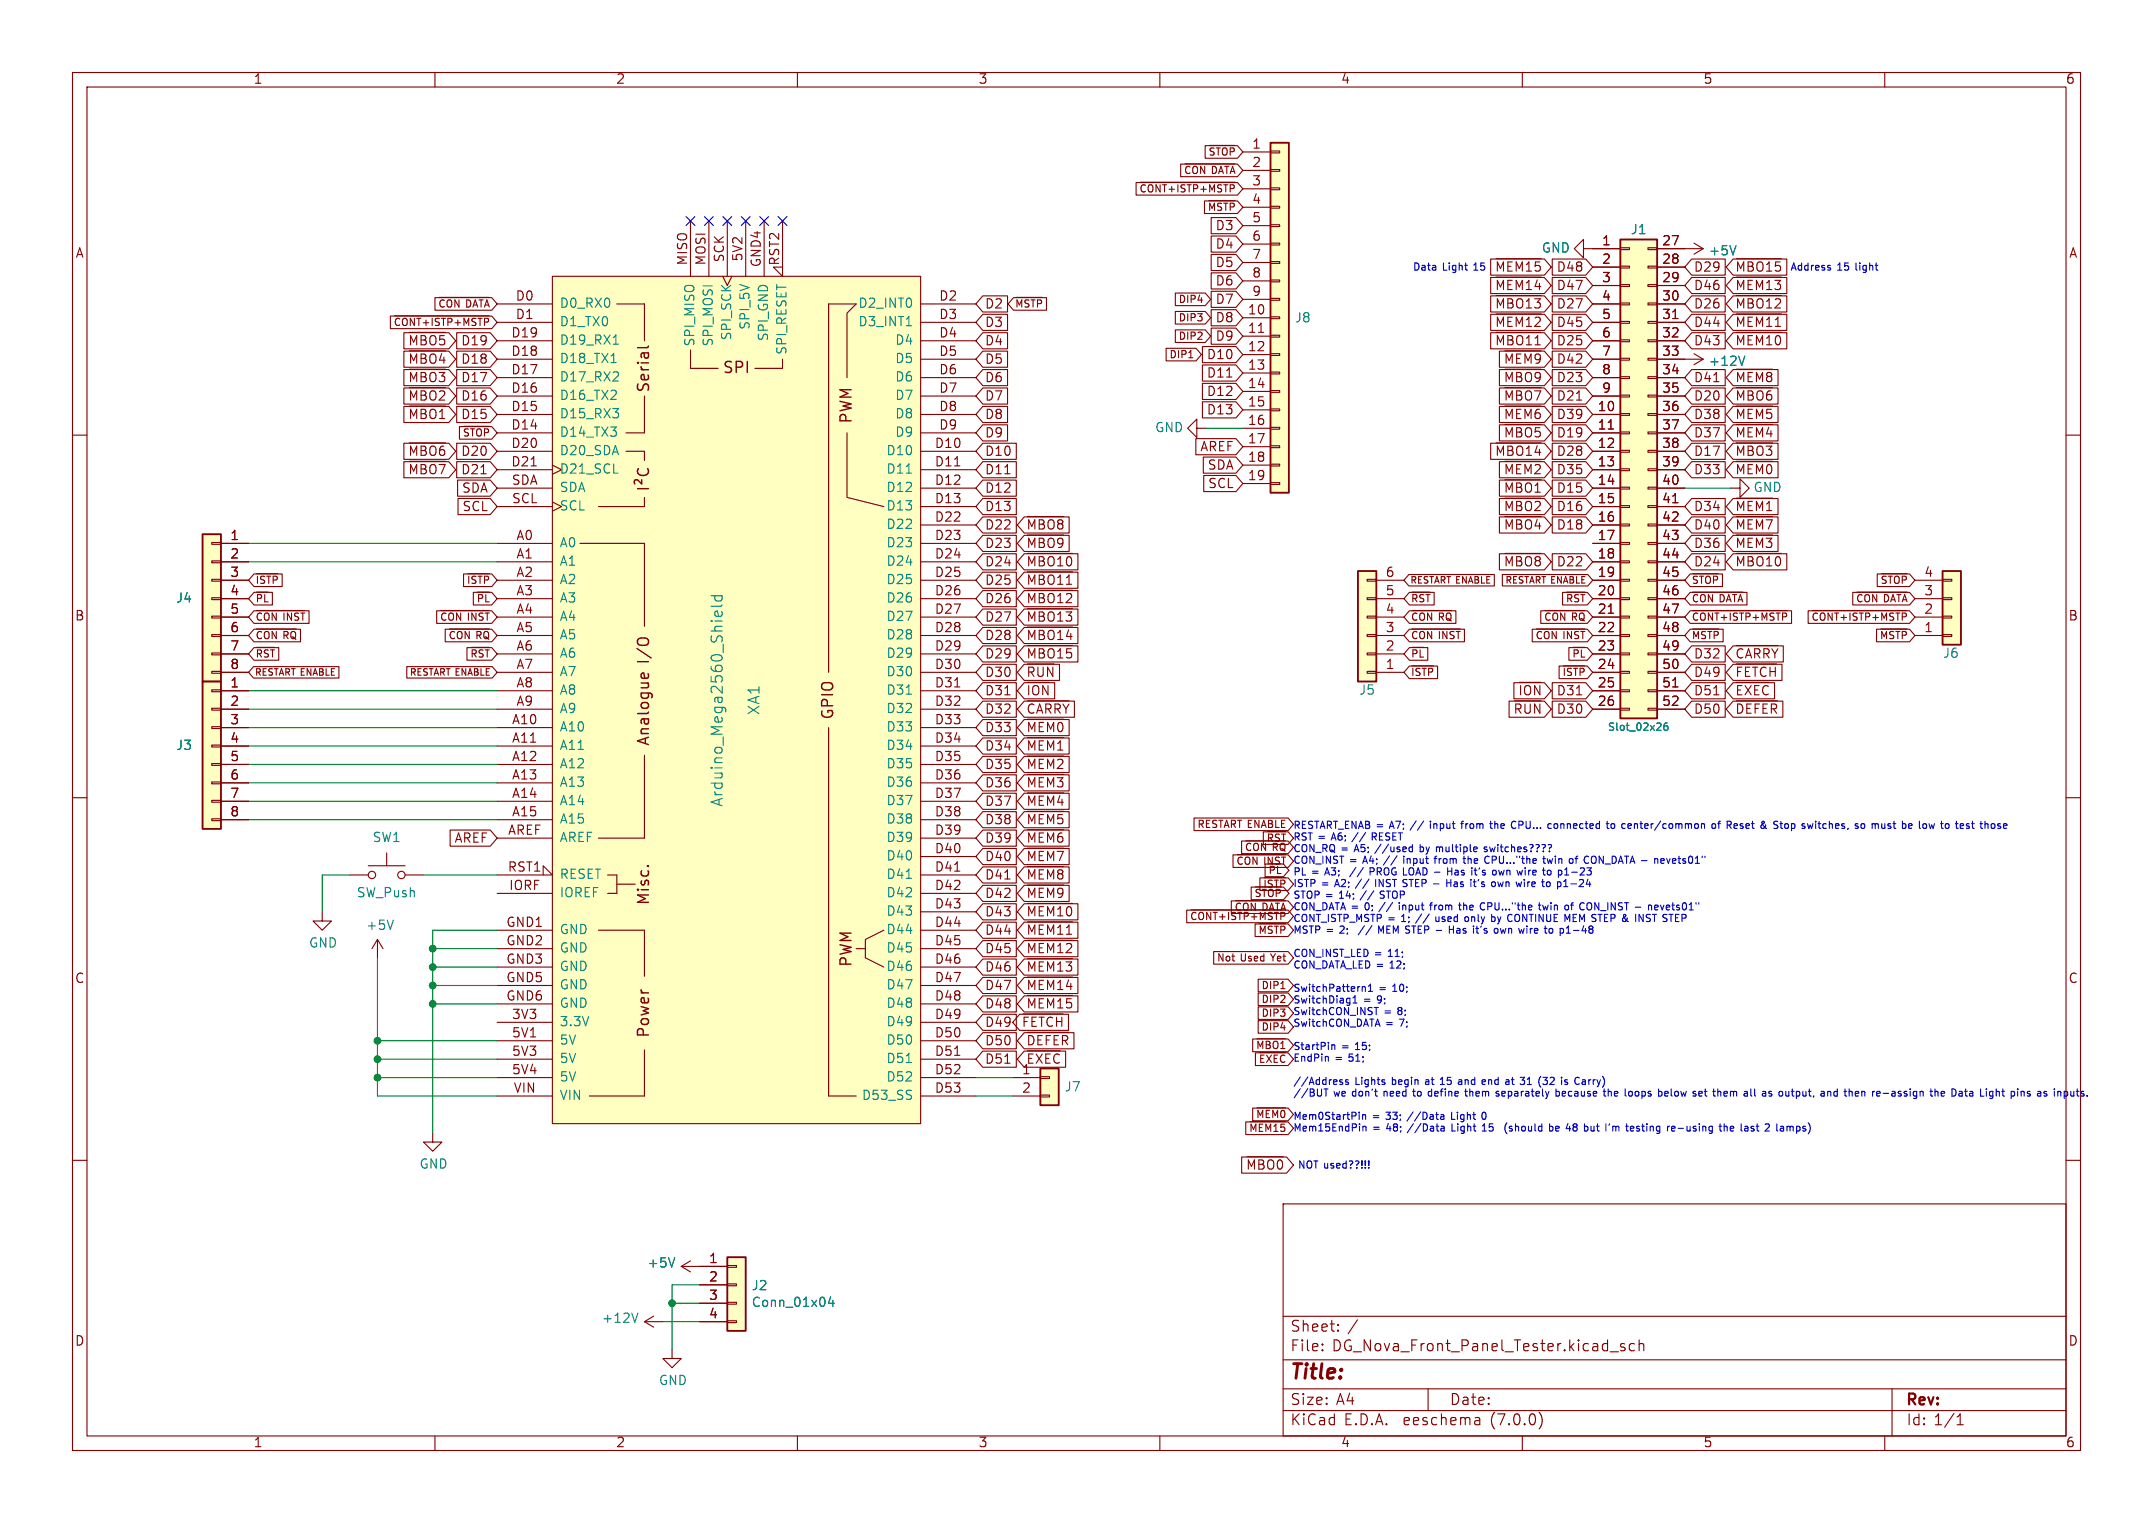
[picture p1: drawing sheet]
<svg xmlns="http://www.w3.org/2000/svg" width="297mm" height="210mm" viewBox="0 0 297 210" stroke-linecap="round" stroke-linejoin="round" font-family="sans-serif">
<defs><g id="words">
<text font-size="2.8" fill="#840000" x="178" y="190.8">Title:</text>
<g font-size="2.1" fill="#840000">
<text x="99.7" y="51.8">SPI</text>
<text x="89.9" y="54.2" transform="rotate(-90 89.9 54.2)">Serial</text>
<text x="117.8" y="58.5" transform="rotate(-90 117.8 58.5)">PWM</text>
<text x="89.9" y="91.5" transform="rotate(-90 89.9 91.5)">I/O</text>
<text x="115.3" y="99.3" transform="rotate(-90 115.3 99.3)">GPIO</text>
<text x="89.9" y="102.9" transform="rotate(-90 89.9 102.9)">Analogue</text>
<text x="89.9" y="124.9" transform="rotate(-90 89.9 124.9)">Misc.</text>
<text x="117.8" y="133.4" transform="rotate(-90 117.8 133.4)">PWM</text>
<text x="89.9" y="143.2" transform="rotate(-90 89.9 143.2)">Power</text>
<text x="178" y="183.9">Sheet:</text>
<text x="185.9" y="183.9">/</text>
<text x="178" y="186.6">File:</text>
<text x="183.8" y="186.6">DG_Nova_Front_Panel_Tester.kicad_sch</text>
<text x="178" y="196.8">KiCad</text>
<text x="178" y="194">Size:</text>
<text x="184.3" y="194">A4</text>
<text x="185.4" y="196.8">E.D.A.</text>
<text x="193.7" y="196.8">eeschema</text>
<text x="200" y="194">Date:</text>
<text x="205.7" y="196.8">(7.0.0)</text>
<text x="263" y="194.2">Rev:</text>
<text x="263" y="196.8">Id: 1/1</text>
</g>
<g font-size="2.1" fill="#008484">
<text x="105.1" y="98.7" transform="rotate(-90 105.1 98.7)">XA1</text>
<text x="100" y="111.3" transform="rotate(-90 100 111.3)">Arduino_Mega2560_Shield</text>
</g>
<g font-size="1.8" fill="#840000">
<text x="35" y="11.8">1</text>
<text x="85" y="11.8">2</text>
<text x="135" y="11.8">3</text>
<text x="185" y="11.8">4</text>
<text x="235" y="11.8">5</text>
<text x="285" y="11.8">6</text>
<text x="172.7" y="20.7">1</text>
<text x="172.7" y="23.2">2</text>
<text x="172.7" y="25.8">3</text>
<text x="172.7" y="28.3">4</text>
<text x="10.4" y="35.8">A</text>
<text x="167.6" y="32">D3</text>
<text x="167.6" y="34.6">D4</text>
<text x="172.7" y="30.9">5</text>
<text x="172.7" y="33.4">6</text>
<text x="172.7" y="35.9">7</text>
<text x="220.9" y="34">1</text>
<text x="229.2" y="34">27</text>
<text x="285.4" y="35.8">A</text>
<text x="71.1" y="41.7">D0</text>
<text x="95" y="36.7" transform="rotate(-90 95 36.7)">MISO</text>
<text x="97.5" y="36.7" transform="rotate(-90 97.5 36.7)">MOSI</text>
<text x="100.1" y="36.2" transform="rotate(-90 100.1 36.2)">SCK</text>
<text x="102.6" y="36.1" transform="rotate(-90 102.6 36.1)">5V2</text>
<text x="105.2" y="36.9" transform="rotate(-90 105.2 36.9)">GND4</text>
<text x="107.7" y="36.7" transform="rotate(-90 107.7 36.7)">RST2</text>
<text x="129.5" y="41.7">D2</text>
<text x="167.6" y="37.1">D5</text>
<text x="167.6" y="39.7">D6</text>
<text x="172.7" y="38.5">8</text>
<text x="172.7" y="41">9</text>
<text x="206.1" y="38.4">~{MEM15}</text>
<text x="206.1" y="40.9">~{MEM14}</text>
<text x="214.6" y="37.7">D48</text>
<text x="214.6" y="40.3">D47</text>
<text x="220.9" y="36.6">2</text>
<text x="220.9" y="39.1">3</text>
<text x="220.9" y="41.7">4</text>
<text x="229.2" y="36.6">28</text>
<text x="229.2" y="39.1">29</text>
<text x="229.2" y="41.7">30</text>
<text x="233.7" y="40.3">D46</text>
<text x="233.7" y="37.7">D29</text>
<text x="239.4" y="38.4">~{MBO15}</text>
<text x="239.4" y="40.9">~{MEM13}</text>
<text x="63.5" y="47.9">D19</text>
<text x="70.5" y="46.7">D19</text>
<text x="71.1" y="44.2">D1</text>
<text x="129.5" y="44.2">D3</text>
<text x="129.5" y="46.7">D4</text>
<text x="135.9" y="47.9">D4</text>
<text x="135.9" y="42.8">D2</text>
<text x="135.9" y="45.4">D3</text>
<text x="167.6" y="47.3">D9</text>
<text x="167.6" y="44.7">D8</text>
<text x="167.6" y="42.2">D7</text>
<text x="172.1" y="43.6">10</text>
<text x="172.1" y="46.1">11</text>
<text x="206.1" y="46">~{MEM12}</text>
<text x="206.1" y="43.4">~{MBO13}</text>
<text x="214.6" y="47.9">D25</text>
<text x="214.6" y="45.4">D45</text>
<text x="214.6" y="42.8">D27</text>
<text x="220.9" y="44.2">5</text>
<text x="220.9" y="46.7">6</text>
<text x="229.2" y="44.2">31</text>
<text x="229.2" y="46.7">32</text>
<text x="233.7" y="45.4">D44</text>
<text x="233.7" y="42.8">D26</text>
<text x="233.7" y="47.9">D43</text>
<text x="239.4" y="46">~{MEM11}</text>
<text x="239.4" y="43.4">~{MBO12}</text>
<text x="56.2" y="48.5">~{MBO5}</text>
<text x="56.2" y="51.1">~{MBO4}</text>
<text x="56.2" y="53.6">~{MBO3}</text>
<text x="63.5" y="50.4">D18</text>
<text x="63.5" y="53">D17</text>
<text x="70.5" y="51.8">D17</text>
<text x="70.5" y="49.3">D18</text>
<text x="129.5" y="49.3">D5</text>
<text x="129.5" y="51.8">D6</text>
<text x="135.9" y="53">D6</text>
<text x="135.9" y="50.4">D5</text>
<text x="166.4" y="49.8">D10</text>
<text x="166.4" y="52.4">D11</text>
<text x="172.1" y="48.6">12</text>
<text x="172.1" y="51.2">13</text>
<text x="172.1" y="53.7">14</text>
<text x="206.1" y="48.5">~{MBO11}</text>
<text x="207.3" y="51.1">~{MEM9}</text>
<text x="207.3" y="53.6">~{MBO9}</text>
<text x="214.6" y="53">D23</text>
<text x="214.6" y="50.4">D42</text>
<text x="220.9" y="49.3">7</text>
<text x="220.9" y="51.8">8</text>
<text x="229.2" y="49.3">33</text>
<text x="229.2" y="51.8">34</text>
<text x="233.7" y="53">D41</text>
<text x="239.4" y="53.6">~{MEM8}</text>
<text x="239.4" y="48.5">~{MEM10}</text>
<text x="56.2" y="56.1">~{MBO2}</text>
<text x="56.2" y="58.7">~{MBO1}</text>
<text x="63.5" y="58.1">D15</text>
<text x="63.5" y="55.5">D16</text>
<text x="70.5" y="59.4">D14</text>
<text x="70.5" y="56.9">D15</text>
<text x="70.5" y="54.4">D16</text>
<text x="129.5" y="54.4">D7</text>
<text x="129.5" y="56.9">D8</text>
<text x="129.5" y="59.4">D9</text>
<text x="135.9" y="55.5">D7</text>
<text x="135.9" y="58.1">D8</text>
<text x="166.4" y="57.4">D13</text>
<text x="166.4" y="54.9">D12</text>
<text x="172.1" y="56.3">15</text>
<text x="172.1" y="58.8">16</text>
<text x="207.3" y="58.7">~{MEM6}</text>
<text x="207.3" y="56.1">~{MBO7}</text>
<text x="214.6" y="55.5">D21</text>
<text x="214.6" y="58.1">D39</text>
<text x="220.3" y="56.9">10</text>
<text x="220.3" y="59.4">11</text>
<text x="220.9" y="54.4">9</text>
<text x="229.2" y="54.4">35</text>
<text x="229.2" y="56.9">36</text>
<text x="229.2" y="59.4">37</text>
<text x="233.7" y="58.1">D38</text>
<text x="233.7" y="55.5">D20</text>
<text x="239.4" y="58.7">~{MEM5}</text>
<text x="239.4" y="56.1">~{MBO6}</text>
<text x="56.2" y="63.8">~{MBO6}</text>
<text x="63.5" y="63.1">D20</text>
<text x="63.5" y="65.7">D21</text>
<text x="70.5" y="62">D20</text>
<text x="70.5" y="64.5">D21</text>
<text x="128.9" y="62">D10</text>
<text x="128.9" y="64.5">D11</text>
<text x="135.9" y="63.1">D10</text>
<text x="135.9" y="60.6">D9</text>
<text x="135.9" y="65.7">D11</text>
<text x="165.5" y="62.5">AREF</text>
<text x="166.5" y="65.1">SDA</text>
<text x="172.1" y="61.3">17</text>
<text x="172.1" y="63.9">18</text>
<text x="206.1" y="63.8">~{MBO14}</text>
<text x="207.3" y="61.2">~{MBO5}</text>
<text x="214.6" y="63.1">D28</text>
<text x="214.6" y="65.7">D35</text>
<text x="214.6" y="60.6">D19</text>
<text x="220.3" y="62">12</text>
<text x="220.3" y="64.5">13</text>
<text x="229.2" y="62">38</text>
<text x="229.2" y="64.5">39</text>
<text x="233.7" y="63.1">D17</text>
<text x="233.7" y="60.6">D37</text>
<text x="233.7" y="65.7">D33</text>
<text x="239.4" y="63.8">~{MBO3}</text>
<text x="239.4" y="61.2">~{MEM4}</text>
<text x="56.2" y="66.3">~{MBO7}</text>
<text x="63.6" y="68.2">SDA</text>
<text x="63.7" y="70.8">SCL</text>
<text x="70.5" y="67.1">SDA</text>
<text x="70.6" y="69.6">SCL</text>
<text x="128.9" y="67.1">D12</text>
<text x="128.9" y="69.6">D13</text>
<text x="135.9" y="70.8">D13</text>
<text x="135.9" y="68.2">D12</text>
<text x="166.5" y="67.6">SCL</text>
<text x="172.1" y="66.4">19</text>
<text x="207.3" y="71.4">~{MBO2}</text>
<text x="207.3" y="68.8">~{MBO1}</text>
<text x="207.3" y="66.3">~{MEM2}</text>
<text x="214.6" y="70.8">D16</text>
<text x="214.6" y="68.2">D15</text>
<text x="220.3" y="67.1">14</text>
<text x="220.3" y="69.6">15</text>
<text x="229.2" y="67.1">40</text>
<text x="229.2" y="69.6">41</text>
<text x="233.7" y="70.8">D34</text>
<text x="239.4" y="66.3">~{MEM0}</text>
<text x="239.4" y="71.4">~{MEM1}</text>
<text x="31.7" y="74.7">1</text>
<text x="31.7" y="77.2">2</text>
<text x="71.2" y="74.7">A0</text>
<text x="71.2" y="77.2">A1</text>
<text x="128.9" y="72.1">D22</text>
<text x="128.9" y="74.7">D23</text>
<text x="128.9" y="77.2">D24</text>
<text x="135.9" y="73.3">D22</text>
<text x="135.9" y="75.8">D23</text>
<text x="141.6" y="73.9">~{MBO8}</text>
<text x="141.6" y="76.5">~{MBO9}</text>
<text x="207.3" y="73.9">~{MBO4}</text>
<text x="214.6" y="73.3">D18</text>
<text x="220.3" y="72.1">16</text>
<text x="220.3" y="74.7">17</text>
<text x="220.3" y="77.2">18</text>
<text x="229.2" y="72.1">42</text>
<text x="229.2" y="74.7">43</text>
<text x="229.2" y="77.2">44</text>
<text x="233.7" y="75.8">D36</text>
<text x="233.7" y="73.3">D40</text>
<text x="239.4" y="76.5">~{MEM3}</text>
<text x="239.4" y="73.9">~{MEM7}</text>
<text x="31.7" y="79.8">3</text>
<text x="31.7" y="82.3">4</text>
<text x="71.2" y="79.8">A2</text>
<text x="71.2" y="82.3">A3</text>
<text x="128.9" y="79.8">D25</text>
<text x="128.9" y="82.3">D26</text>
<text x="135.9" y="83.5">D26</text>
<text x="135.9" y="80.9">D25</text>
<text x="135.9" y="78.4">D24</text>
<text x="141.6" y="79">~{MBO10}</text>
<text x="141.6" y="81.5">~{MBO11}</text>
<text x="191.1" y="82.3">5</text>
<text x="191.1" y="79.8">6</text>
<text x="207.3" y="79">~{MBO8}</text>
<text x="214.6" y="78.4">D22</text>
<text x="220.3" y="79.8">19</text>
<text x="220.3" y="82.3">20</text>
<text x="229.2" y="79.8">45</text>
<text x="229.2" y="82.3">46</text>
<text x="233.7" y="78.4">D24</text>
<text x="239.4" y="79">~{MBO10}</text>
<text x="265.4" y="82.3">3</text>
<text x="265.4" y="79.8">4</text>
<text x="10.3" y="85.8">B</text>
<text x="31.7" y="84.8">5</text>
<text x="31.7" y="87.4">6</text>
<text x="31.7" y="89.9">7</text>
<text x="71.2" y="84.8">A4</text>
<text x="71.2" y="87.4">A5</text>
<text x="71.2" y="89.9">A6</text>
<text x="128.9" y="84.8">D27</text>
<text x="128.9" y="87.4">D28</text>
<text x="128.9" y="89.9">D29</text>
<text x="135.9" y="88.5">D28</text>
<text x="135.9" y="86">D27</text>
<text x="141.6" y="84.1">~{MBO12}</text>
<text x="141.6" y="89.2">~{MBO14}</text>
<text x="141.6" y="86.6">~{MBO13}</text>
<text x="191.1" y="89.9">2</text>
<text x="191.1" y="87.4">3</text>
<text x="191.1" y="84.8">4</text>
<text x="220.3" y="84.8">21</text>
<text x="220.3" y="87.4">22</text>
<text x="220.3" y="89.9">23</text>
<text x="229.2" y="84.8">47</text>
<text x="229.2" y="87.4">48</text>
<text x="229.2" y="89.9">49</text>
<text x="265.4" y="87.4">1</text>
<text x="265.4" y="84.8">2</text>
<text x="285.3" y="85.8">B</text>
<text x="31.7" y="92.5">8</text>
<text x="31.7" y="95">1</text>
<text x="71.2" y="92.5">A7</text>
<text x="71.2" y="95">A8</text>
<text x="128.9" y="92.5">D30</text>
<text x="128.9" y="95">D31</text>
<text x="135.9" y="91.1">D29</text>
<text x="135.9" y="93.6">D30</text>
<text x="141.6" y="94.2">~{RUN}</text>
<text x="141.6" y="91.7">~{MBO15}</text>
<text x="191.1" y="92.5">1</text>
<text x="220.3" y="92.5">24</text>
<text x="220.3" y="95">25</text>
<text x="229.2" y="92.5">50</text>
<text x="229.2" y="95">51</text>
<text x="233.7" y="91.1">D32</text>
<text x="233.7" y="93.6">D49</text>
<text x="239.4" y="91.7">~{CARRY}</text>
<text x="239.4" y="94.2">~{FETCH}</text>
<text x="31.7" y="97.5">2</text>
<text x="31.7" y="100.1">3</text>
<text x="70.6" y="100.1">A10</text>
<text x="71.2" y="97.5">A9</text>
<text x="128.9" y="97.5">D32</text>
<text x="128.9" y="100.1">D33</text>
<text x="135.9" y="101.2">D33</text>
<text x="135.9" y="98.7">D32</text>
<text x="135.9" y="96.2">D31</text>
<text x="141.6" y="99.3">~{CARRY}</text>
<text x="141.6" y="101.9">~{MEM0}</text>
<text x="141.6" y="96.8">~{ION}</text>
<text x="208.7" y="99.3">~{RUN}</text>
<text x="209.3" y="96.8">~{ION}</text>
<text x="214.6" y="96.2">D31</text>
<text x="214.6" y="98.7">D30</text>
<text x="220.3" y="97.5">26</text>
<text x="229.2" y="97.5">52</text>
<text x="233.7" y="96.2">D51</text>
<text x="233.7" y="98.7">D50</text>
<text x="239.4" y="99.3">~{DEFER}</text>
<text x="239.4" y="96.8">~{EXEC}</text>
<text x="31.7" y="102.6">4</text>
<text x="31.7" y="105.2">5</text>
<text x="31.7" y="107.7">6</text>
<text x="70.6" y="102.6">A11</text>
<text x="70.6" y="105.2">A12</text>
<text x="70.6" y="107.7">A13</text>
<text x="128.9" y="102.6">D34</text>
<text x="128.9" y="105.2">D35</text>
<text x="128.9" y="107.7">D36</text>
<text x="135.9" y="103.8">D34</text>
<text x="135.9" y="106.3">D35</text>
<text x="141.6" y="104.4">~{MEM1}</text>
<text x="141.6" y="106.9">~{MEM2}</text>
<text x="31.7" y="110.2">7</text>
<text x="31.7" y="112.8">8</text>
<text x="70.6" y="110.2">A14</text>
<text x="70.6" y="112.8">A15</text>
<text x="128.9" y="110.2">D37</text>
<text x="128.9" y="112.8">D38</text>
<text x="135.9" y="108.9">D36</text>
<text x="135.9" y="113.9">D38</text>
<text x="135.9" y="111.4">D37</text>
<text x="141.6" y="109.5">~{MEM3}</text>
<text x="141.6" y="112">~{MEM4}</text>
<text x="62.6" y="116.5">AREF</text>
<text x="70" y="115.3">AREF</text>
<text x="128.9" y="115.3">D39</text>
<text x="128.9" y="117.9">D40</text>
<text x="135.9" y="116.5">D39</text>
<text x="135.9" y="119">D40</text>
<text x="141.6" y="117.1">~{MEM6}</text>
<text x="141.6" y="119.6">~{MEM7}</text>
<text x="141.6" y="114.6">~{MEM5}</text>
<text x="70" y="120.4">RST1</text>
<text x="70.2" y="122.9">IORF</text>
<text x="128.9" y="120.4">D41</text>
<text x="128.9" y="122.9">D42</text>
<text x="128.9" y="125.5">D43</text>
<text x="135.9" y="124.1">D42</text>
<text x="135.9" y="121.6">D41</text>
<text x="141.6" y="122.2">~{MEM8}</text>
<text x="141.6" y="124.7">~{MEM9}</text>
<text x="69.8" y="128">GND1</text>
<text x="69.8" y="130.6">GND2</text>
<text x="128.9" y="128">D44</text>
<text x="128.9" y="130.6">D45</text>
<text x="135.9" y="131.7">D45</text>
<text x="135.9" y="126.6">D43</text>
<text x="135.9" y="129.2">D44</text>
<text x="141.6" y="127.3">~{MEM10}</text>
<text x="141.6" y="129.8">~{MEM11}</text>
<text x="10.3" y="135.8">C</text>
<text x="69.8" y="133.1">GND3</text>
<text x="69.8" y="135.6">GND5</text>
<text x="128.9" y="133.1">D46</text>
<text x="128.9" y="135.6">D47</text>
<text x="135.9" y="136.8">D47</text>
<text x="135.9" y="134.3">D46</text>
<text x="141.6" y="137.4">~{MEM14}</text>
<text x="141.6" y="132.3">~{MEM12}</text>
<text x="141.6" y="134.9">~{MEM13}</text>
<text x="285.3" y="135.8">C</text>
<text x="69.8" y="138.2">GND6</text>
<text x="70.6" y="140.7">3V3</text>
<text x="70.6" y="143.3">5V1</text>
<text x="128.9" y="138.2">D48</text>
<text x="128.9" y="140.7">D49</text>
<text x="128.9" y="143.3">D50</text>
<text x="135.9" y="141.9">D49</text>
<text x="135.9" y="139.3">D48</text>
<text x="141" y="142.5">~{FETCH}</text>
<text x="141.6" y="140">~{MEM15}</text>
<text x="70.6" y="145.8">5V3</text>
<text x="70.6" y="148.3">5V4</text>
<text x="128.9" y="145.8">D51</text>
<text x="128.9" y="148.3">D52</text>
<text x="135.9" y="144.4">D50</text>
<text x="135.9" y="147">D51</text>
<text x="140.9" y="148.3">1</text>
<text x="141.6" y="145">~{DEFER}</text>
<text x="141.6" y="147.6">~{EXEC}</text>
<text x="70.8" y="150.9">VIN</text>
<text x="128.9" y="150.9">D53</text>
<text x="140.9" y="150.9">2</text>
<text x="171.8" y="162.2">~{MBO0}</text>
<text x="97.8" y="174.4">1</text>
<text x="97.8" y="176.9">2</text>
<text x="97.8" y="179.5">3</text>
<text x="10.3" y="185.8">D</text>
<text x="97.8" y="182">4</text>
<text x="285.3" y="185.8">D</text>
<text x="35" y="199.8">1</text>
<text x="85" y="199.8">2</text>
<text x="135" y="199.8">3</text>
<text x="185" y="199.8">4</text>
<text x="235" y="199.8">5</text>
<text x="285" y="199.8">6</text>
</g>
<g font-size="1.8" fill="#008484">
<text x="212.6" y="35.1">GND</text>
<text x="224.9" y="32.6">J1</text>
<text x="235.7" y="35.5">+5V</text>
<text x="77.2" y="42.7">D0_RX0</text>
<text x="77.2" y="45.3">D1_TX0</text>
<text x="77.2" y="47.8">D19_RX1</text>
<text x="96.1" y="47.9" transform="rotate(-90 96.1 47.9)">SPI_MISO</text>
<text x="98.6" y="47.9" transform="rotate(-90 98.6 47.9)">SPI_MOSI</text>
<text x="101.2" y="47" transform="rotate(-90 101.2 47)">SPI_SCK</text>
<text x="103.7" y="45.6" transform="rotate(-90 103.7 45.6)">SPI_5V</text>
<text x="106.2" y="47.2" transform="rotate(-90 106.2 47.2)">SPI_GND</text>
<text x="118.3" y="42.7">D2_INT0</text>
<text x="118.3" y="45.3">D3_INT1</text>
<text x="123.4" y="47.8">D4</text>
<text x="178.6" y="44.7">J8</text>
<text x="77.2" y="52.9">D17_RX2</text>
<text x="77.2" y="50.4">D18_TX1</text>
<text x="108.8" y="49" transform="rotate(-90 108.8 49)">SPI_RESET</text>
<text x="123.4" y="50.4">D5</text>
<text x="123.4" y="52.9">D6</text>
<text x="235.7" y="50.7">+12V</text>
<text x="77.2" y="58">D15_RX3</text>
<text x="77.2" y="55.4">D16_TX2</text>
<text x="123.4" y="55.4">D7</text>
<text x="123.4" y="58">D8</text>
<text x="159.3" y="59.9">GND</text>
<text x="77.2" y="60.5">D14_TX3</text>
<text x="77.2" y="63.1">D20_SDA</text>
<text x="77.2" y="65.6">D21_SCL</text>
<text x="122.2" y="63.1">D10</text>
<text x="122.2" y="65.6">D11</text>
<text x="123.4" y="60.5">D9</text>
<text x="77.2" y="70.7">SCL</text>
<text x="77.2" y="68.1">SDA</text>
<text x="122.2" y="68.1">D12</text>
<text x="122.2" y="70.7">D13</text>
<text x="241.8" y="68.1">GND</text>
<text x="77.2" y="75.8">A0</text>
<text x="122.2" y="73.2">D22</text>
<text x="122.2" y="75.8">D23</text>
<text x="24.2" y="83.4">J4</text>
<text x="77.2" y="78.3">A1</text>
<text x="77.2" y="80.8">A2</text>
<text x="77.2" y="83.4">A3</text>
<text x="122.2" y="78.3">D24</text>
<text x="122.2" y="80.8">D25</text>
<text x="122.2" y="83.4">D26</text>
<text x="77.2" y="85.9">A4</text>
<text x="77.2" y="88.5">A5</text>
<text x="122.2" y="85.9">D27</text>
<text x="122.2" y="88.5">D28</text>
<text x="77.2" y="91">A6</text>
<text x="77.2" y="93.5">A7</text>
<text x="122.2" y="91">D29</text>
<text x="122.2" y="93.5">D30</text>
<text x="268" y="91">J6</text>
<text x="77.2" y="101.2">A10</text>
<text x="77.2" y="96.1">A8</text>
<text x="77.2" y="98.6">A9</text>
<text x="122.2" y="96.1">D31</text>
<text x="122.2" y="98.6">D32</text>
<text x="122.2" y="101.2">D33</text>
<text x="187.4" y="96.1">J5</text>
<text x="24.2" y="103.7">J3</text>
<text x="77.2" y="103.7">A11</text>
<text x="77.2" y="106.2">A12</text>
<text x="122.2" y="103.7">D34</text>
<text x="122.2" y="106.2">D35</text>
<text x="77.2" y="108.8">A13</text>
<text x="77.2" y="111.3">A14</text>
<text x="77.2" y="113.9">A15</text>
<text x="122.2" y="108.8">D36</text>
<text x="122.2" y="111.3">D37</text>
<text x="122.2" y="113.9">D38</text>
<text x="51.3" y="116.4">SW1</text>
<text x="77.2" y="116.4">AREF</text>
<text x="122.2" y="116.4">D39</text>
<text x="122.2" y="118.9">D40</text>
<text x="49.2" y="124">SW_Push</text>
<text x="77.2" y="124">IOREF</text>
<text x="77.2" y="121.5">RESET</text>
<text x="122.2" y="121.5">D41</text>
<text x="122.2" y="124">D42</text>
<text x="42.6" y="130.9">GND</text>
<text x="50.5" y="128.5">+5V</text>
<text x="77.2" y="129.1">GND</text>
<text x="77.2" y="131.6">GND</text>
<text x="122.2" y="126.6">D43</text>
<text x="122.2" y="129.1">D44</text>
<text x="122.2" y="131.6">D45</text>
<text x="77.2" y="134.2">GND</text>
<text x="77.2" y="136.7">GND</text>
<text x="122.2" y="134.2">D46</text>
<text x="122.2" y="136.7">D47</text>
<text x="77.2" y="141.8">3.3V</text>
<text x="77.2" y="139.3">GND</text>
<text x="122.2" y="139.3">D48</text>
<text x="122.2" y="141.8">D49</text>
<text x="77.2" y="144.3">5V</text>
<text x="77.2" y="146.9">5V</text>
<text x="77.2" y="149.4">5V</text>
<text x="122.2" y="144.3">D50</text>
<text x="122.2" y="146.9">D51</text>
<text x="122.2" y="149.4">D52</text>
<text x="77.2" y="152">VIN</text>
<text x="118.8" y="152">D53_SS</text>
<text x="146.8" y="150.8">J7</text>
<text x="57.8" y="161.4">GND</text>
<text x="89.3" y="175.1">+5V</text>
<text x="103.6" y="178.2">J2</text>
<text x="83" y="182.7">+12V</text>
<text x="103.6" y="180.5">Conn_01x04</text>
<text x="90.8" y="191.3">GND</text>
</g>
<g font-size="1.4" fill="#840000">
<text x="166.6" y="22.2">~{STOP}</text>
<text x="157" y="27.3">~{CONT+ISTP+MSTP}</text>
<text x="163.2" y="24.7">~{CON DATA}</text>
<text x="166.5" y="29.8">~{MSTP}</text>
<text x="54.2" y="45.7">~{CONT+ISTP+MSTP}</text>
<text x="60.3" y="43.1">~{CON DATA}</text>
<text x="140.1" y="43.1">~{MSTP}</text>
<text x="162.4" y="44.6">DIP3</text>
<text x="162.4" y="42">DIP4</text>
<text x="162.4" y="47.1">DIP2</text>
<text x="161.2" y="49.7">DIP1</text>
<text x="63.7" y="60.9">~{STOP}</text>
<text x="35.3" y="81.2">~{ISTP}</text>
<text x="35.3" y="83.8">~{PL}</text>
<text x="64.2" y="81.2">~{ISTP}</text>
<text x="65.6" y="83.8">~{PL}</text>
<text x="194.7" y="83.8">~{RST}</text>
<text x="215.8" y="83.8">~{RST}</text>
<text x="233.4" y="83.8">~{CON DATA}</text>
<text x="233.4" y="81.2">~{STOP}</text>
<text x="255.9" y="83.8">~{CON DATA}</text>
<text x="259.3" y="81.2">~{STOP}</text>
<text x="35.3" y="88.9">~{CON RQ}</text>
<text x="35.3" y="86.3">~{CON INST}</text>
<text x="60.5" y="86.3">~{CON INST}</text>
<text x="61.7" y="88.9">~{CON RQ}</text>
<text x="194.7" y="86.3">~{CON RQ}</text>
<text x="194.7" y="88.9">~{CON INST}</text>
<text x="211.7" y="88.9">~{CON INST}</text>
<text x="212.8" y="86.3">~{CON RQ}</text>
<text x="233.4" y="88.9">~{MSTP}</text>
<text x="233.4" y="86.3">~{CONT+ISTP+MSTP}</text>
<text x="249.7" y="86.3">~{CONT+ISTP+MSTP}</text>
<text x="259.2" y="88.9">~{MSTP}</text>
<text x="35.3" y="91.4">~{RST}</text>
<text x="64.7" y="91.4">~{RST}</text>
<text x="194.7" y="93.9">~{ISTP}</text>
<text x="194.7" y="91.4">~{PL}</text>
<text x="215.4" y="93.9">~{ISTP}</text>
<text x="216.7" y="91.4">~{PL}</text>
<text x="165" y="114.4">RESTART ENABLE</text>
<text x="170.4" y="120">~{CON INST}</text>
<text x="174.8" y="121.3">~{PL}</text>
<text x="173.4" y="129.5">~{MSTP}</text>
<text x="167.7" y="132.8">Not</text>
<text x="171" y="132.8">Used</text>
<text x="173.9" y="136.6">DIP1</text>
<text x="175.4" y="132.8">Yet</text>
<text x="173.9" y="142.4">DIP4</text>
<text x="173.9" y="140.5">DIP3</text>
<text x="173.9" y="138.6">DIP2</text>
<text x="173.1" y="145.4">~{MBO1}</text>
<text x="173.5" y="147.3">~{EXEC}</text>
<text x="172.2" y="156.8">~{MEM15}</text>
</g>
<g font-size="1.4" fill="#0000c2">
<text x="194.9" y="37.5">Data</text>
<text x="199.1" y="37.5">Light</text>
<text x="203.5" y="37.5">15</text>
<text x="247" y="37.5">Address</text>
<text x="253.5" y="37.5">15</text>
<text x="256.2" y="37.5">light</text>
<text x="171.6" y="118.1">~{CON RQ}</text>
<text x="174.6" y="116.8">~{RST}</text>
<text x="178.4" y="114.5">RESTART_ENAB =</text>
<text x="178.4" y="116.1">RST =</text>
<text x="178.4" y="117.7">CON_RQ =</text>
<text x="178.4" y="119.3">CON_INST =</text>
<text x="183.9" y="116.1">A6;</text>
<text x="187.1" y="117.7">A5;</text>
<text x="188.2" y="119.3">A4;</text>
<text x="189.8" y="116.1">RESET</text>
<text x="190.1" y="117.7">//used</text>
<text x="191.3" y="119.3">//</text>
<text x="191.9" y="114.5">A7;</text>
<text x="194.1" y="119.3">input</text>
<text x="196.4" y="117.7">by</text>
<text x="197.8" y="114.5">input</text>
<text x="198.6" y="119.3">from</text>
<text x="198.8" y="117.7">multiple</text>
<text x="202.3" y="114.5">from</text>
<text x="202.8" y="119.3">the</text>
<text x="205.6" y="117.7">switches????</text>
<text x="205.9" y="119.3">CPU...&quot;the</text>
<text x="206.5" y="114.5">the</text>
<text x="209.6" y="114.5">CPU...</text>
<text x="214.2" y="119.3">twin</text>
<text x="214.8" y="114.5">connected</text>
<text x="217.9" y="119.3">of</text>
<text x="220.2" y="119.3">CON_DATA -</text>
<text x="223.1" y="114.5">to</text>
<text x="225.4" y="114.5">center/common</text>
<text x="230.2" y="119.3">nevets01&quot;</text>
<text x="238" y="114.5">of</text>
<text x="240.2" y="114.5">Reset</text>
<text x="245.1" y="114.5">&amp;</text>
<text x="247.1" y="114.5">Stop</text>
<text x="251.1" y="114.5">switches,</text>
<text x="258.7" y="114.5">so</text>
<text x="261.1" y="114.5">must</text>
<text x="265.5" y="114.5">be</text>
<text x="268" y="114.5">low</text>
<text x="271.2" y="114.5">to</text>
<text x="273.5" y="114.5">test</text>
<text x="277.1" y="114.5">those</text>
<text x="172.9" y="124.4">~{STOP}STOP =</text>
<text x="174.1" y="123.2">~{ISTP}</text>
<text x="178.4" y="120.9">PL =</text>
<text x="178.4" y="122.5">ISTP =</text>
<text x="178.4" y="125.7">CON_DATA =</text>
<text x="183" y="120.9">A3;</text>
<text x="184.4" y="122.5">A2;</text>
<text x="184.9" y="124.1">14;</text>
<text x="188.1" y="124.1">//</text>
<text x="188.5" y="125.7">0;</text>
<text x="189.7" y="120.9">PROG LOAD -</text>
<text x="190.3" y="122.5">INST STEP -</text>
<text x="190.7" y="125.7">//</text>
<text x="190.9" y="124.1">STOP</text>
<text x="193.5" y="125.7">input</text>
<text x="198" y="125.7">from</text>
<text x="200.6" y="122.5">Has</text>
<text x="200.9" y="120.9">Has</text>
<text x="202.2" y="125.7">the</text>
<text x="204.1" y="122.5">it's</text>
<text x="204.4" y="120.9">it's</text>
<text x="205.3" y="125.7">CPU...&quot;the</text>
<text x="207.2" y="122.5">own</text>
<text x="207.5" y="120.9">own</text>
<text x="210.8" y="122.5">wire</text>
<text x="211.1" y="120.9">wire</text>
<text x="213.6" y="125.7">twin</text>
<text x="214.6" y="122.5">to</text>
<text x="214.9" y="120.9">to</text>
<text x="216.8" y="122.5">p1-24</text>
<text x="217.1" y="120.9">p1-23</text>
<text x="217.3" y="125.7">of</text>
<text x="219.6" y="125.7">CON_INST -</text>
<text x="229.4" y="125.7">nevets01&quot;</text>
<text x="164" y="127.6">~{CONT+ISTP+MSTP} CONT_ISTP_MSTP =</text>
<text x="170.2" y="126.3">~{CON DATA}</text>
<text x="178.4" y="128.9">MSTP =</text>
<text x="185" y="128.9">2;</text>
<text x="190.9" y="128.9">MEM STEP -</text>
<text x="193.5" y="127.3">1;</text>
<text x="195.7" y="127.3">//</text>
<text x="198.6" y="127.3">used</text>
<text x="201.2" y="128.9">Has</text>
<text x="202.8" y="127.3">only</text>
<text x="204.7" y="128.9">it's</text>
<text x="206.6" y="127.3">by</text>
<text x="207.8" y="128.9">own</text>
<text x="209.1" y="127.3">CONTINUE MEM STEP &amp;</text>
<text x="211.4" y="128.9">wire</text>
<text x="215.1" y="128.9">to</text>
<text x="217.4" y="128.9">p1-48</text>
<text x="227.4" y="127.3">INST STEP</text>
<text x="178.4" y="132.1">CON_INST_LED =</text>
<text x="178.4" y="133.7">CON_DATA_LED =</text>
<text x="178.4" y="136.9">SwitchPattern1</text>
<text x="190.3" y="136.9">=</text>
<text x="191.7" y="132.1">11;</text>
<text x="191.9" y="133.7">12;</text>
<text x="192.3" y="136.9">10;</text>
<text x="178.4" y="138.5">SwitchDiag1</text>
<text x="178.4" y="140.1">SwitchCON_INST</text>
<text x="178.4" y="141.7">SwitchCON_DATA</text>
<text x="188.2" y="138.5">=</text>
<text x="190.2" y="138.5">9;</text>
<text x="191" y="140.1">=</text>
<text x="191.2" y="141.7">=</text>
<text x="193" y="140.1">8;</text>
<text x="193.2" y="141.7">7;</text>
<text x="178.4" y="144.9">StartPin</text>
<text x="178.4" y="146.5">EndPin</text>
<text x="178.4" y="149.8">//Address</text>
<text x="184.3" y="146.5">=</text>
<text x="185.2" y="144.9">=</text>
<text x="186.3" y="146.5">51;</text>
<text x="187" y="149.8">Lights</text>
<text x="187.2" y="144.9">15;</text>
<text x="192.2" y="149.8">begin</text>
<text x="197" y="149.8">at</text>
<text x="199.2" y="149.8">15</text>
<text x="201.9" y="149.8">and</text>
<text x="205.4" y="149.8">end</text>
<text x="208.8" y="149.8">at</text>
<text x="211" y="149.8">31</text>
<text x="213.7" y="149.8">(32</text>
<text x="217" y="149.8">is</text>
<text x="219.1" y="149.8">Carry)</text>
<text x="173.1" y="154.9">~{MEM0}Mem0StartPin</text>
<text x="178.4" y="151.4">//BUT</text>
<text x="184.1" y="151.4">we don't</text>
<text x="189.4" y="154.6">=</text>
<text x="191.2" y="151.4">need</text>
<text x="191.4" y="154.6">33;</text>
<text x="194.5" y="154.6">//Data</text>
<text x="195.5" y="151.4">to</text>
<text x="197.7" y="151.4">define</text>
<text x="200.7" y="154.6">Light</text>
<text x="203.1" y="151.4">them</text>
<text x="205.2" y="154.6">0</text>
<text x="207.5" y="151.4">separately</text>
<text x="215.9" y="151.4">because</text>
<text x="222.7" y="151.4">the</text>
<text x="225.8" y="151.4">loops</text>
<text x="230.6" y="151.4">below</text>
<text x="235.5" y="151.4">set</text>
<text x="238.5" y="151.4">them</text>
<text x="243" y="151.4">all</text>
<text x="245.7" y="151.4">as</text>
<text x="248.1" y="151.4">output,</text>
<text x="254.1" y="151.4">and</text>
<text x="257.6" y="151.4">then</text>
<text x="261.6" y="151.4">re-assign</text>
<text x="269.8" y="151.4">the</text>
<text x="272.9" y="151.4">Data</text>
<text x="277" y="151.4">Light</text>
<text x="281.4" y="151.4">pins</text>
<text x="285.3" y="151.4">as</text>
<text x="287.7" y="151.4">inputs.</text>
<text x="178.4" y="156.2">Mem15EndPin</text>
<text x="179.1" y="161.3">NOT used??!!!</text>
<text x="189.4" y="156.2">=</text>
<text x="191.5" y="156.2">48;</text>
<text x="194.6" y="156.2">//Data</text>
<text x="200.8" y="156.2">Light</text>
<text x="205.2" y="156.2">15</text>
<text x="208.6" y="156.2">(should</text>
<text x="215" y="156.2">be</text>
<text x="217.5" y="156.2">48</text>
<text x="220.2" y="156.2">but</text>
<text x="223.3" y="156.2">I'm</text>
<text x="226.3" y="156.2">testing</text>
<text x="232.2" y="156.2">re-using</text>
<text x="239.6" y="156.2">the</text>
<text x="242.7" y="156.2">last</text>
<text x="246.3" y="156.2">2 lamps)</text>
</g>
<text font-size="1.4" fill="#008484" x="221.7" y="101">Slot_02x26</text>
<g font-size="1.3" fill="#840000">
<text x="194.6" y="80.7">RESTART ENABLE</text>
<text x="207.5" y="80.7">RESTART ENABLE</text>
<text x="35.2" y="93.4">RESTART ENABLE</text>
<text x="56.4" y="93.4">RESTART ENABLE</text>
</g>
</g></defs>
<g fill="none" stroke="#840000" stroke-width=".15">
<path d="M10 10h277v190h-277zM12 12h273v186h-273zM60 10v2M110 10v2M160 10v2M210 10v2M260 10v2M76.2 38.1h50.8v116.8h-50.8zM95.2 30.5v7.6M97.8 30.5v7.6M99.7 38.1l.6 1.3 .7-1.3M100.3 30.5v7.6"/>
<path d="M102.9 30.5v7.6M105.4 30.5v7.6M107.9 30.5v7.6l-1.2-1.3h1.2M156.7 25.2h14l.7 .8-.7 .9h-14zM157.3 25.1h13.1M158 25.6l-.2-.1h-.2l-.2 .4M158.4 25.8a.33 .33 0 0 1 .3-.3 .33 .33 0 0 1 .3 .3M160 25.5v1l-.5-1v1M160.4 25.5h.5M160.6 25.5v1M161.6 25.7v.8M162.5 25.5v1"/>
<path d="M162.9 22.6h7.8l.7 .9-.7 .9h-7.8zM163.1 25.5l-.2 .2 .1 .2M163.3 25.5h.2M163.5 22.6h6.9M164 25.5v1M164.2 23l-.2-.1-.3 .1-.2 .4M164.5 23.3a.33 .33 0 0 1 .4-.4 .33 .33 0 0 1 .3 .4M164.7 25.5v1M165 25.5l.2 .1v.2M166 25.7v.8M166.2 27.7h4.5l.7 .9-.7 .8h-4.5zM166.2 22.9v1l-.6-1v1"/>
<path d="M166.2 20.1h4.5l.7 .9-.7 .8h-4.5zM166.7 27.7h3.7M166.8 20.1h3.6M166.9 26.5v-1l.3 .7 .3-.7v1M166.9 29v-1l.3 .7 .3-.7v1M167.1 30h3.4l.9 1.1-.9 1.1h-3.4zM167.1 35.1h3.4l.9 1.1-.9 1.1h-3.4zM167.1 37.6h3.4l.9 1.1-.9 1.1h-3.4zM167.1 32.5h3.4l.9 1.2-.9 1.1h-3.4zM167.3 22.9v1M167.5 20.4h-.5l-.1 .2 .1 .2M167.5 22.9l.2 .2 .1 .3"/>
<path d="M167.8 20.4h.5M168.1 20.4v1M168.1 23.9l.3-1 .4 1M168.1 25.5l-.1 .2v.2M168.1 28l-.1 .2v.2M168.4 25.5h.1M168.4 28l.1 .1M168.6 20.7a.33 .33 0 0 1 .3-.3 .33 .33 0 0 1 .4 .3M169.1 25.5v1M169.1 28v1M169.2 22.9v1M169.7 25.5v1"/>
<path d="M169.7 28v1M169.7 23.9l.3-1 .4 1M170.1 25.5l.1 .1 .1 .2M170.1 28l.1 .1 .1 .2M170.3 20.7l-.1-.3h-.5v1M171.4 21h3.9M171.4 23.5h3.9M171.4 26h3.9M171.4 28.6h3.9M171.4 31.1h3.9M171.4 33.7h3.9M171.4 36.2h3.9"/>
<path d="M171.4 38.7h3.9M175.3 38.6h1.2v.3h-1.2zM175.3 36.1h1.2v.2h-1.2zM175.3 33.5h1.2v.3h-1.2zM175.3 31h1.2v.2h-1.2zM175.3 28.4h1.2v.3h-1.2zM175.3 25.9h1.2v.3h-1.2zM175.3 23.4h1.2v.2h-1.2zM175.3 20.8h1.2v.3h-1.2zM205.6 35.7h7.4l1 1.1-1 1.1h-7.4zM205.6 38.3h7.4l1 1.1-1 1.1h-7.4zM206.4 35.7h6.2"/>
<path d="M206.4 38.2h6.2M206.6 37.4v-1.3l.4 .9 .4-.9v1.3M206.6 39.9v-1.2l.4 .9 .4-.9v1.2M208 38.7v1.2M208.6 36.1h-.6v1.3M209.2 37.4v-1.3l.4 .9 .4-.9v1.3M209.2 39.9v-1.2l.4 .9 .4-.9v1.2M210.5 36.5l.4-.4v1.3M210.9 38.7v1.2M212.1 38.6l-.3 .9M212.4 36.1h-.6v.6M214.1 35.7h4.7l.9 1.1-.9 1.1h-4.7z"/>
<path d="M214.1 38.3h4.7l.9 1.1-.9 1.1h-4.7zM218.4 34.3v-1.3l-1.2 1.3 1.2 1.3v-1.3h5.1M219.7 36.8h3.8M219.7 39.4h3.8M223.5 39.2h1.3v.3h-1.3zM223.5 36.7h1.3v.3h-1.3zM223.5 34.2h1.3v.2h-1.3zM227.3 39.2h1.3v.3h-1.3zM227.3 36.7h1.3v.3h-1.3zM227.3 34.2h1.3v.2h-1.3zM228.6 34.3h6.3M228.6 36.8h3.8"/>
<path d="M228.6 39.4h3.8M233.4 38.3h4.6v2.2h-4.6l-1-1.1zM233.4 35.7h4.6v2.2h-4.6l-1-1.1zM233.7 33.5l1.2 .8M234.9 34.3l-1.2 .8M239.1 35.7h7.4v2.2h-7.4l-1-1.1zM239.1 38.3h7.4v2.2h-7.4l-1-1.1zM239.5 35.7h6.2M239.5 38.2h6.2M239.7 37.4v-1.3l.4 .9 .4-.9v1.3M239.7 39.9v-1.2l.4 .9 .4-.9v1.2M241.1 38.7v1.2"/>
<path d="M241.8 36.5l-.1-.3-.6-.1v1.3M242.3 39.9v-1.2l.4 .9 .4-.9v1.2M242.4 36.5a.42 .42 0 0 1 .4-.4 .42 .42 0 0 1 .4 .4M243.7 36.5l.4-.4v1.3M244.1 38.7v1.2M245.6 36.1h-.6l-.1 .6M10 60h2M53.9 43.6h13.9l.8 .9-.8 .8h-13.9zM54.4 43.5h13.1M55.1 44l-.2-.1h-.2l-.2 .4M55.5 44.2a.33 .33 0 0 1 .3-.3 .33 .33 0 0 1 .4 .3M55.7 45.9h6.2l1 1.1-1 1.1h-6.2z"/>
<path d="M55.7 48.4h6.2l1 1.1-1 1.1h-6.2zM55.7 53.5h6.2l1 1.1-1 1.1h-6.2zM55.7 51h6.2l1 1.1-1 1.1h-6.2zM55.7 56h6.2l1 1.2-1 1.1h-6.2zM56.5 45.8h5M56.5 56h5M56.5 50.9h5M56.5 53.4h5M56.5 48.4h5M56.6 47.5v-1.2l.5 .9 .4-.9v1.2M56.6 50.1v-1.3l.5 .9 .4-.9v1.3M56.6 52.6v-1.2l.5 .9 .4-.9v1.2"/>
<path d="M56.6 55.2v-1.3l.5 .9 .4-.9v1.3M56.6 57.7v-1.3l.5 .9 .4-.9v1.3M57.2 43.9v1l-.6-1v1M57.5 43.9h.6M57.8 43.9v1M58.1 46.3v1.2M58.1 48.8v1.3M58.1 51.4v1.2M58.1 53.9v1.3M58.1 56.4v1.3M58.7 46.4l.1 .2M58.8 44.1v.8"/>
<path d="M59.5 46.3l-.2 .4M59.6 43.9v1M60 46.3l.1 .4M60 41h7.8l.8 .9-.8 .9h-7.8zM60.2 43.9l-.2 .2 .1 .2M60.5 43.9h.1M60.6 41h6.9M60.7 46.3l-.1 .6M60.9 48.8l-.3 .9M61 56.4v1.3M61.2 43.9v1M61.3 41.4h-.2h-.2l-.2 .4"/>
<path d="M61.7 41.7a.33 .33 0 0 1 .3-.4 .33 .33 0 0 1 .3 .4M61.8 43.9v1M62.2 43.9l.1 .1 .1 .2M63 48.4h4.6l1 1.1-1 1.1h-4.6zM63 45.9h4.6l1 1.1-1 1.1h-4.6zM63 56h4.6l1 1.2-1 1.1h-4.6zM63 51h4.6l1 1.1-1 1.1h-4.6zM63 53.5h4.6l1 1.1-1 1.1h-4.6zM63.2 44.1v.8M63.3 41.4v.9l-.6-.9v.9M63.4 58.8h4.4l.8 .9-.8 .9h-4.4zM64 58.8h3.5"/>
<path d="M64 44.9v-1l.3 .7 .4-.7v1M64.6 59.2h-.5v.1v.2M64.9 59.1h.6M64.9 41.8l-.1-.4h-.4v.9M65.2 59.1v1M65.2 42.3l.4-.9 .3 .9M65.3 43.9l-.2 .2v.2M65.5 43.9h.2M65.7 59.5a.33 .33 0 0 1 .4-.4 .33 .33 0 0 1 .3 .4M66.1 41.4h.5M66.2 43.9v1M66.4 41.4v.9"/>
<path d="M66.8 42.3l.4-.9 .3 .9M66.8 43.9v1M67.2 43.9l.2 .1v.2M67.4 59.5l-.1-.3-.5-.1v1M68.6 49.5h7.6M68.6 41.9h7.6M68.6 44.5h7.6M68.6 59.7h7.6M68.6 57.2h7.6M68.6 54.6h7.6M68.6 52.1h7.6M68.6 47h7.6"/>
<path d="M85.1 41.9h3.8zM86.4 59.7h2.5zM88.9 54.6v5.1zM88.9 41.9v5.1zM95.2 48.3v2.5zM95.2 50.8h3.9zM104.1 50.8h3.8zM107.9 49.5v1.3zM114.3 41.9v50.8zM114.3 41.9h3.8l-1.3 1.3v8.9M116.8 59.7v8.9l5.1 1.3M127 49.5h7.6"/>
<path d="M127 41.9h7.6M127 44.5h7.6M127 59.7h7.6M127 57.2h7.6M127 54.6h7.6M127 52.1h7.6M127 47h7.6M135.6 51h3.4v2.2h-3.4l-1-1.1zM135.6 53.5h3.4v2.2h-3.4l-1-1.1zM135.6 58.6h3.4v2.2h-3.4l-1-1.1zM135.6 56h3.4v2.3h-3.4l-1-1.1zM135.6 45.9h3.4v2.2h-3.4l-1-1.1z"/>
<path d="M135.6 40.8h3.4v2.2h-3.4l-1-1.1zM135.6 43.3h3.4v2.3h-3.4l-1-1.1zM135.6 48.4h3.4v2.2h-3.4l-1-1.1zM139.8 41h4.6v1.8h-4.6l-.7-.9zM140.2 41h3.6M140.3 42.3v-.9l.3 .7 .4-.7v.9M141.9 41.4h-.4l-.1 .1v.2M142.2 41.4h.6M142.5 41.4v.9M143.7 41.7l-.1-.3h-.5v.9M160.9 48h4.1l.7 .9-.7 .9h-4.1zM162.1 42.9h4.2l.7 .9-.7 .9h-4.2z"/>
<path d="M162.1 40.4h4.2l.7 .9-.7 .8h-4.2zM162.1 45.5h4.2l.7 .9-.7 .8h-4.2zM164 49.3h.6M165.1 59.1v-1.3l-1.3 1.3 1.3 1.2v-1.2h1.3M165.9 55.4h4.6l.9 1.1-.9 1.1h-4.6zM165.9 52.9h4.6l.9 1.1-.9 1.1h-4.6zM165.9 47.8h4.6l.9 1.1-.9 1.1h-4.6zM165.9 50.3h4.6l.9 1.1-.9 1.1h-4.6zM167.1 45.2h3.4l.9 1.2-.9 1.1h-3.4zM167.1 42.7h3.4l.9 1.1-.9 1.1h-3.4zM167.1 40.2h3.4l.9 1.1-.9 1.1h-3.4zM169.2 52h.7"/>
<path d="M171.4 43.8h3.9M171.4 46.4h3.9M171.4 48.9h3.9M171.4 51.4h3.9M171.4 54h3.9M171.4 56.5h3.9M171.4 59.1h3.9M171.4 41.3h3.9M173.6 45.8h.7M175.3 58.9h1.2v.3h-1.2zM175.3 56.4h1.2v.2h-1.2zM175.3 53.8h1.2v.3h-1.2z"/>
<path d="M175.3 51.3h1.2v.3h-1.2zM175.3 48.8h1.2v.2h-1.2zM175.3 46.2h1.2v.3h-1.2zM175.3 43.7h1.2v.2h-1.2zM175.3 41.1h1.2v.3h-1.2zM205.6 43.3h7.4l1 1.2-1 1.1h-7.4zM205.6 45.9h7.4l1 1.1-1 1.1h-7.4zM205.6 40.8h7.4l1 1.1-1 1.1h-7.4zM206.4 45.8h6.2M206.4 43.3h6.2M206.4 40.7h6.2M206.6 42.5v-1.3l.4 .9 .4-.9v1.3"/>
<path d="M206.6 47.5v-1.2l.4 .9 .4-.9v1.2M206.6 45v-1.3l.4 .9 .4-.9v1.3M206.8 58.6h6.2l1 1.1-1 1.1h-6.2zM206.8 53.5h6.2l1 1.1-1 1.1h-6.2zM206.8 51h6.2l1 1.1-1 1.1h-6.2zM206.8 56h6.2l1 1.2-1 1.1h-6.2zM206.8 48.4h6.2l1 1.1-1 1.1h-6.2zM207.6 56h5M207.6 50.9h5M207.6 58.5h5M207.6 53.4h5M207.6 48.4h5"/>
<path d="M207.8 50.1v-1.3l.4 .9 .4-.9v1.3M207.8 52.6v-1.2l.4 .9 .4-.9v1.2M207.8 55.2v-1.3l.4 .9 .4-.9v1.3M207.8 57.7v-1.3l.4 .9 .4-.9v1.3M208 41.2v1.3M208 46.3v1.2M208 43.7v1.3M209.2 45v-1.3l.4 .9 .4-.9v1.3M209.2 51.4v1.2M209.2 53.9v1.3M209.2 59v1.2M209.2 48.8v1.3"/>
<path d="M209.2 56.4v1.3M210.4 50.1v-1.3l.4 .9 .4-.9v1.3M210.4 57.7v-1.3l.4 .9 .4-.9v1.3M210.9 41.2v1.3M210.9 43.7v1.3M210.9 46.3v1.2M212.1 46.3v1.2M212.5 49.1v.4M212.5 51.6v.5M212.5 53.9l-.5 1.3M214.1 58.6h4.7l.9 1.1-.9 1.1h-4.7zM214.1 51h4.7l.9 1.1-.9 1.1h-4.7z"/>
<path d="M214.1 45.9h4.7l.9 1.1-.9 1.1h-4.7zM214.1 48.4h4.7l.9 1.1-.9 1.1h-4.7zM214.1 43.3h4.7l.9 1.2-.9 1.1h-4.7zM214.1 53.5h4.7l.9 1.1-.9 1.1h-4.7zM214.1 56h4.7l.9 1.2-.9 1.1h-4.7zM214.1 40.8h4.7l.9 1.1-.9 1.1h-4.7zM217.5 55.2h.7M219.7 49.5h3.8M219.7 41.9h3.8M219.7 44.5h3.8M219.7 59.7h3.8M219.7 57.2h3.8"/>
<path d="M219.7 54.6h3.8M219.7 52.1h3.8M219.7 47h3.8M221.9 59.2h.7M223.5 59.6h1.3v.2h-1.3zM223.5 57h1.3v.3h-1.3zM223.5 54.5h1.3v.2h-1.3zM223.5 51.9h1.3v.3h-1.3zM223.5 49.4h1.3v.3h-1.3zM223.5 46.9h1.3v.2h-1.3zM223.5 44.3h1.3v.3h-1.3zM223.5 41.8h1.3v.2h-1.3z"/>
<path d="M227.3 59.6h1.3v.2h-1.3zM227.3 57h1.3v.3h-1.3zM227.3 54.5h1.3v.2h-1.3zM227.3 51.9h1.3v.3h-1.3zM227.3 49.4h1.3v.3h-1.3zM227.3 46.9h1.3v.2h-1.3zM227.3 44.3h1.3v.3h-1.3zM227.3 41.8h1.3v.2h-1.3zM228.6 49.5h6.3M228.6 41.9h3.8M228.6 44.5h3.8M228.6 59.7h3.8"/>
<path d="M228.6 57.2h3.8M228.6 54.6h3.8M228.6 52.1h3.8M228.6 47h3.8M230.7 43.9h.8M233.4 56h4.6v2.3h-4.6l-1-1.1zM233.4 58.6h4.6v2.2h-4.6l-1-1.1zM233.4 51h4.6v2.2h-4.6l-1-1.1zM233.4 53.5h4.6v2.2h-4.6l-1-1.1zM233.4 43.3h4.6v2.3h-4.6l-1-1.1zM233.4 40.8h4.6v2.2h-4.6l-1-1.1zM233.4 45.9h4.6v2.2h-4.6l-1-1.1z"/>
<path d="M233.7 48.8l1.2 .7M234.9 49.5l-1.2 .8M239.1 56h6.2v2.3h-6.2l-1-1.1zM239.1 51h6.2v2.2h-6.2l-1-1.1zM239.1 58.6h6.2v2.2h-6.2l-1-1.1zM239.1 53.5h6.2v2.2h-6.2l-1-1.1zM239.1 43.3h7.4v2.3h-7.4l-1-1.1zM239.1 40.8h7.4v2.2h-7.4l-1-1.1zM239.1 45.9h7.4v2.2h-7.4l-1-1.1zM239.5 45.8h6.2M239.5 56h5M239.5 50.9h5"/>
<path d="M239.5 58.5h5M239.5 53.4h5M239.5 43.3h6.2M239.5 40.7h6.2M239.7 42.5v-1.3l.4 .9 .4-.9v1.3M239.7 45v-1.3l.4 .9 .4-.9v1.3M239.7 47.5v-1.2l.4 .9 .4-.9v1.2M239.7 52.6v-1.2l.4 .9 .4-.9v1.2M239.7 55.2v-1.3l.4 .9 .4-.9v1.3M239.7 57.7v-1.3l.4 .9 .4-.9v1.3M241.1 41.2v1.3M241.1 43.7v1.3"/>
<path d="M241.1 46.3v1.2M241.1 53.9v1.3M241.1 56.4v1.3M241.1 59v1.2M241.8 51.4h-.7v1.2M242.3 45v-1.3l.4 .9 .4-.9v1.3M242.3 47.5v-1.2l.4 .9 .4-.9v1.2M242.3 52.6v-1.2l.4 .9 .4-.9v1.2M242.3 57.7v-1.3l.4 .9 .4-.9v1.3M243.7 51.8v-.2l.2-.2 .5 .1v.3M244 58.9l-.3 .9M244.1 41.2v1.3"/>
<path d="M244.1 43.7v1.3M244.1 46.3v1.2M245.3 43.7v1.3M285 60h2M29.2 79.9h1.3v.2h-1.3zM29.2 77.3h1.3v.3h-1.3zM29.2 74.8h1.3v.3h-1.3zM30.5 74.9h3.8M30.5 77.5h3.8M35 79.1h3.9v1.8h-3.9l-.7-.9zM35.4 79.1h2.9M35.5 79.5v.9"/>
<path d="M36.5 79.5h-.5l-.1 .1 .1 .2M36.8 79.5h.6M37.1 79.5v.9M38.3 79.8l-.1-.3h-.5v.9M55.7 63.7h6.2l1 1.1-1 1.1h-6.2zM55.7 61.1h6.2l1 1.1-1 1.1h-6.2zM56.5 63.6h5M56.5 61.1h5M56.6 62.8v-1.3l.5 .9 .4-.9v1.3M56.6 65.3v-1.2l.5 .9 .4-.9v1.2M58.1 64.1v1.2M58.8 61.9l-.2-.3-.5-.1v1.3"/>
<path d="M59.3 61.9a.42 .42 0 0 1 .4-.4 .42 .42 0 0 1 .4 .4M61.2 61.5a.5 .5 0 0 0-.6 .6M61.4 64.1l-.5 1.2M63 61.1h4.6l1 1.1-1 1.1h-4.6zM63 63.7h4.6l1 1.1-1 1.1h-4.6zM63.1 66.2h4.5l1 1.1-1 1.1h-4.5zM63.2 68.7h4.4l1 1.2-1 1.1h-4.4zM63.9 79.1h3.9l.8 .9-.8 .9h-3.9zM64.5 79.1h3M64.7 79.5v.9M65.7 79.5h-.5l-.1 .1v.2M65.9 79.5h.6"/>
<path d="M66.2 79.5v.9M66.3 65.3h.8M67.4 79.8l-.1-.3h-.5v.9M68.6 74.9h7.6M68.6 77.5h7.6M68.6 62.2h7.6M68.6 64.8h7.6M68.6 67.3h7.6M68.6 69.9h7.6M76.2 64.1l1.3 .7-1.3 .6M76.2 69.2l1.3 .7-1.3 .6M80 74.9h8.9v11.5"/>
<path d="M82.5 69.9h6.4zM86.4 62.2h2.5zM88.9 68.6v1.3zM88.9 62.2v1.3zM127 74.9h7.6M127 77.5h7.6M127 62.2h7.6M127 64.8h7.6M127 67.3h7.6M127 69.9h7.6M127 72.4h7.6M135.6 78.9h4.6v2.2h-4.6l-1-1.1z"/>
<path d="M135.6 76.4h4.6v2.2h-4.6l-1-1.1zM135.6 61.1h4.6v2.2h-4.6l-1-1.1zM135.6 71.3h4.6v2.2h-4.6l-1-1.1zM135.6 63.7h4.6v2.2h-4.6l-1-1.1zM135.6 73.8h4.6v2.2h-4.6l-1-1.1zM135.6 68.7h4.6v2.3h-4.6l-1-1.1zM135.6 66.2h4.6v2.2h-4.6l-1-1.1zM141.3 71.3h6.2v2.2h-6.2l-1-1.1zM141.3 76.4h7.4v2.2h-7.4l-1-1.1zM141.3 73.8h6.2v2.2h-6.2l-1-1.1zM141.3 78.9h7.4v2.2h-7.4l-1-1.1zM141.7 71.2h5"/>
<path d="M141.7 76.3h6.2M141.7 73.8h5M141.7 78.8h6.2M141.9 72.9v-1.2l.4 .9 .5-.9v1.2M141.9 75.5v-1.3l.4 .9 .5-.9v1.3M141.9 78v-1.2l.4 .9 .5-.9v1.2M143.4 74.2v1.3M143.4 76.8v1.2M143.4 79.3v1.3M144 72l-.1-.3h-.5v1.2M144.6 72.1a.42 .42 0 0 1 .4-.4 .42 .42 0 0 1 .4 .4M146 72.1l-.1-.2 .2-.2 .5 .1v.3"/>
<path d="M146.3 76.8v1.2M146.3 79.3v1.3M146.6 74.5v.4M147.5 79.3v1.3M165 60.5h5.5l.9 1.1-.9 1.1h-5.5zM166 63h4.5l.9 1.1-.9 1.1h-4.5zM166.1 65.6h4.4l.9 1.1-.9 1.1h-4.4zM171.4 61.6h3.9M171.4 64.1h3.9M171.4 66.7h3.9M175.3 66.5h1.2v.3h-1.2zM175.3 64h1.2v.3h-1.2z"/>
<path d="M175.3 61.5h1.2v.2h-1.2zM188.6 79.9h1.3v.2h-1.3zM194.3 79.2h11.8v1.6h-11.8l-.6-.8zM205.6 61.1h7.4l1 1.1-1 1.1h-7.4zM206.4 61.1h6.2M206.6 62.8v-1.3l.4 .9 .4-.9v1.3M206.8 68.7h6.2l1 1.2-1 1.1h-6.2zM206.8 71.3h6.2l1 1.1-1 1.1h-6.2zM206.8 66.2h6.2l1 1.1-1 1.1h-6.2zM206.8 76.4h6.2l1 1.1-1 1.1h-6.2zM206.8 63.7h6.2l1 1.1-1 1.1h-6.2zM207.2 79.2h11.8l.7 .8-.7 .8h-11.8z"/>
<path d="M207.6 63.6h5M207.6 71.2h5M207.6 76.3h5M207.6 68.7h5M207.6 66.1h5M207.8 60.2v-1.2l.4 .9 .4-.9v1.2M207.8 65.3v-1.2l.4 .9 .4-.9v1.2M207.8 67.9v-1.3l.4 .9 .4-.9v1.3M207.8 70.4v-1.3l.4 .9 .4-.9v1.3M207.8 72.9v-1.2l.4 .9 .4-.9v1.2M207.8 78v-1.2l.4 .9 .4-.9v1.2M208 61.5v1.3"/>
<path d="M209.2 66.6v1.3M209.2 69.1v1.3M209.2 71.7v1.2M209.2 64.1v1.2M209.9 77.1l-.1-.3h-.6v1.2M210.4 65.3v-1.2l.4 .9 .4-.9v1.2M210.4 77.2a.42 .42 0 0 1 .5-.5 .42 .42 0 0 1 .4 .5M210.9 61.5v1.3M211.8 77.2v-.2l.2-.2 .4 .1v.3M212.1 71.6l-.3 .9M212.1 61.5l-.3 .9M212.1 66.6v1.3"/>
<path d="M214.1 71.3h4.7l.9 1.1-.9 1.1h-4.7zM214.1 61.1h4.7l.9 1.1-.9 1.1h-4.7zM214.1 68.7h4.7l.9 1.2-.9 1.1h-4.7zM214.1 66.2h4.7l.9 1.1-.9 1.1h-4.7zM214.1 63.7h4.7l.9 1.1-.9 1.1h-4.7zM214.1 76.4h4.7l.9 1.1-.9 1.1h-4.7zM219.7 74.9h3.8M219.7 77.5h3.8M219.7 62.2h3.8M219.7 64.8h3.8M219.7 67.3h3.8M219.7 69.9h3.8"/>
<path d="M219.7 72.4h3.8M223.5 79.9h1.3v.2h-1.3zM223.5 77.3h1.3v.3h-1.3zM223.5 74.8h1.3v.3h-1.3zM223.5 72.3h1.3v.2h-1.3zM223.5 69.7h1.3v.3h-1.3zM223.5 67.2h1.3v.2h-1.3zM223.5 64.6h1.3v.3h-1.3zM223.5 62.1h1.3v.3h-1.3zM227.3 79.9h1.3v.2h-1.3zM227.3 77.3h1.3v.3h-1.3zM227.3 74.8h1.3v.3h-1.3z"/>
<path d="M227.3 72.3h1.3v.2h-1.3zM227.3 69.7h1.3v.3h-1.3zM227.3 67.2h1.3v.2h-1.3zM227.3 64.6h1.3v.3h-1.3zM227.3 62.1h1.3v.3h-1.3zM228.6 74.9h3.8M228.6 77.5h3.8M228.6 62.2h3.8M228.6 64.8h3.8M228.6 67.3h3.8M228.6 69.9h3.8M228.6 72.4h3.8"/>
<path d="M230.7 69.3h.8M233.2 79.1h4.4v1.8h-4.4l-.8-.9zM233.4 73.8h4.6v2.2h-4.6l-1-1.1zM233.4 68.7h4.6v2.3h-4.6l-1-1.1zM233.4 71.3h4.6v2.2h-4.6l-1-1.1zM233.4 61.1h4.6v2.2h-4.6l-1-1.1zM233.4 63.7h4.6v2.2h-4.6l-1-1.1zM233.4 76.4h4.6v2.2h-4.6l-1-1.1zM233.5 79.1h3.5M234.2 79.5h-.5l-.1 .1v.2M234.4 79.5h.6M234.7 79.5v.9"/>
<path d="M235.3 79.8a.33 .33 0 0 1 .3-.4 .33 .33 0 0 1 .3 .4M236.9 79.8l-.1-.3h-.4v.9M238.8 67.3h1.2v-1.3l1.3 1.3-1.3 1.3v-1.3M239.1 63.7h6.2v2.2h-6.2l-1-1.1zM239.1 61.1h6.2v2.2h-6.2l-1-1.1zM239.1 76.4h7.4v2.2h-7.4l-1-1.1zM239.1 73.8h6.2v2.2h-6.2l-1-1.1zM239.1 71.3h6.2v2.2h-6.2l-1-1.1zM239.1 68.7h6.2v2.3h-6.2l-1-1.1zM239.5 63.6h5M239.5 61.1h5M239.5 71.2h5"/>
<path d="M239.5 76.3h6.2M239.5 73.8h5M239.5 68.7h5M239.7 60.2v-1.2l.4 .9 .4-.9v1.2M239.7 62.8v-1.3l.4 .9 .4-.9v1.3M239.7 65.3v-1.2l.4 .9 .4-.9v1.2M239.7 70.4v-1.3l.4 .9 .4-.9v1.3M239.7 72.9v-1.2l.4 .9 .4-.9v1.2M239.7 75.5v-1.3l.4 .9 .4-.9v1.3M239.7 78v-1.2l.4 .9 .4-.9v1.2M241.1 61.5v1.3M241.1 64.1v1.2"/>
<path d="M241.1 71.7v1.2M241.1 74.2v1.3M241.1 76.8v1.2M241.8 69.1h-.7v1.3M242.3 60.2v-1.2l.4 .9 .4-.9v1.2M242.3 65.3v-1.2l.4 .9 .4-.9v1.2M242.3 70.4v-1.3l.4 .9 .4-.9v1.3M242.3 72.9v-1.2l.4 .9 .4-.9v1.2M242.3 75.5v-1.3l.4 .9 .4-.9v1.3M243.7 69.5l.4-.4v1.3M244.1 76.8v1.2M244.5 71.7l-.6 1.2"/>
<path d="M259 79.1h4.4l.8 .9-.8 .9h-4.4zM259.5 79.1h3.6M260.2 79.5h-.5l-.1 .1 .1 .2M260.5 79.5h.5M260.8 79.5v.9M261.3 79.8a.33 .33 0 0 1 .4-.4 .33 .33 0 0 1 .3 .4M263 79.8l-.1-.3h-.5v.9M268 79.9h1.2v.2h-1.2zM29.2 92.6h1.3v.2h-1.3zM29.2 90h1.3v.3h-1.3zM29.2 87.5h1.3v.3h-1.3zM29.2 85h1.3v.2h-1.3z"/>
<path d="M29.2 82.4h1.3v.3h-1.3zM29.2 97.7h1.3v.2h-1.3zM29.2 95.1h1.3v.3h-1.3zM30.5 92.7h3.8M30.5 90.2h3.8M30.5 87.6h3.8M30.5 85.1h3.8M30.5 82.6h3.8M30.5 80h3.8M30.5 95.3h3.8M30.5 97.8h3.8M35 91.9h11.8v1.6h-11.8l-.7-.8z"/>
<path d="M35 89.3h3.5v1.7h-3.5l-.7-.8zM35 86.8h6.5v1.7h-6.5l-.7-.9zM35 84.2h7.6v1.8h-7.6l-.7-.9zM35 81.7h2.6v1.7h-2.6l-.7-.8zM35.4 84.2h6.6M35.4 86.7h5.5M35.4 89.3h2.5M35.5 89.6v1M35.5 82v1M35.8 87.1l-.2 .1-.1 .3M35.8 84.5l-.2 .2-.1 .3M35.9 89.6l.1 .1 .1 .2"/>
<path d="M35.9 87.1l.2 .1M35.9 84.5l.2 .1M35.9 82l.1 .1 .1 .2M36.5 82v1M36.6 89.6l-.1 .2v.2M36.7 87.1l-.2 .1v.2M36.7 84.5l-.2 .2v.2M36.9 89.6l.1 .1M36.9 87.1l.2 .1v.2M36.9 84.5l.2 .2v.2M37.6 89.6v1M38.1 84.5v1l-.6-1v1"/>
<path d="M38.1 87.1v1l-.6-1v1M39.2 84.5v1M39.2 87.1v1M39.6 87.1l.1 .1v.2M40.2 84.5v1l-.6-1v1M40.4 87.1l-.2 .1-.1 .2M40.5 87.1l.2 .1 .1 .2M41.2 84.6h-.5l-.1 .1 .1 .2M41.5 84.5h.6M41.8 84.5v1M56.1 91.9h11.8l.7 .8-.7 .8h-11.8zM60.2 84.2h7.6l.8 .9-.8 .9h-7.6z"/>
<path d="M60.8 84.2h6.7M61.4 86.8h6.4l.8 .8-.8 .9h-6.4zM61.5 84.6l-.2-.1-.2 .1-.2 .4M61.9 84.9a.33 .33 0 0 1 .3-.4 .33 .33 0 0 1 .4 .4M62 86.7h5.5M62.4 87.1l-.2 .1-.1 .3M62.5 87.1l.2 .1M63.3 87.1l-.2 .1v.2M63.5 87.1l.2 .1v.2M63.6 84.5v1l-.6-1v1M64.4 89.3h3.4l.8 .9-.8 .8h-3.4zM64.6 84.5v1"/>
<path d="M64.7 87.1v1l-.5-1v1M65 89.3h2.5M65.1 89.6v1M65.3 81.7h2.5l.8 .9-.8 .8h-2.5zM65.5 89.6l.2 .1v.2M65.7 84.5v1l-.6-1v1M65.8 87.1v1M66 82v1M66.2 87.1l.1 .1 .1 .2M66.3 84.5l-.2 .2v.2M66.3 89.6l-.2 .2v.2M66.4 82l.1 .1 .1 .2"/>
<path d="M66.5 84.5l.1 .1M66.5 89.6l.1 .1M67 87.1l-.2 .1-.1 .2M67 82v1M67.2 87.1l.2 .1v.2M67.2 84.5v1M67.2 89.6v1M68.6 92.7h7.6M68.6 90.2h7.6M68.6 87.6h7.6M68.6 85.1h7.6M68.6 82.6h7.6"/>
<path d="M68.6 80h7.6M68.6 95.3h7.6M68.6 97.8h7.6M127 92.7h7.6M127 90.2h7.6M127 87.6h7.6M127 85.1h7.6M127 82.6h7.6M127 80h7.6M127 95.3h7.6M127 97.8h7.6M135.6 81.4h4.6v2.3h-4.6l-1-1.1z"/>
<path d="M135.6 89.1h4.6v2.2h-4.6l-1-1.1zM135.6 86.5h4.6v2.2h-4.6l-1-1.1zM135.6 84h4.6v2.2h-4.6l-1-1.1zM135.6 99.2h4.6v2.2h-4.6l-1-1.1zM135.6 91.6h4.6v2.2h-4.6l-1-1.1zM135.6 96.7h4.6v2.2h-4.6l-1-1.1zM135.6 94.1h4.6v2.3h-4.6l-1-1.1zM141.3 96.7h6.9v2.2h-6.9l-1-1.1zM141.3 99.2h6.2v2.2h-6.2l-1-1.1zM141.3 94.1h4.2v2.3h-4.2l-1-1.1zM141.3 81.4h7.4v2.3h-7.4l-1-1.1zM141.3 91.6h4.9v2.2h-4.9l-1-1.1z"/>
<path d="M141.3 86.5h7.4v2.2h-7.4l-1-1.1zM141.3 89.1h7.4v2.2h-7.4l-1-1.1zM141.3 84h7.4v2.2h-7.4l-1-1.1zM141.7 96.6h5.8M141.7 99.2h5M141.7 94.1h3M141.7 81.4h6.2M141.7 91.5h3.7M141.7 86.5h6.2M141.7 89h6.2M141.7 83.9h6.2M141.9 80.6v-1.3l.4 .9 .5-.9v1.3"/>
<path d="M141.9 83.1v-1.3l.4 .9 .5-.9v1.3M141.9 85.6v-1.2l.4 .9 .5-.9v1.2M141.9 88.2v-1.3l.4 .9 .5-.9v1.3M141.9 90.7v-1.2l.4 .9 .5-.9v1.2M141.9 92v1.3M141.9 94.5v1.3M143 98.3l.4-1.2 .4 1.2M143.2 92v1M143.4 81.8v1.3M143.4 84.4v1.2M143.4 86.9v1.3M143.4 89.5v1.2"/>
<path d="M143.4 99.6v1.3M143.9 92v1M144.3 97.1v1.2M144.6 94.5v1.3l-.8-1.3v1.3M145.2 92v1.3l-.7-1.3v1.3M145.5 97.1v1.2M146.3 81.8v1.3M146.3 84.4v1.2M146.3 86.9v1.3M146.3 89.5v1.2M146.6 97.1l.4 .6 .5-.6M147.4 86.9l-.3 .9"/>
<path d="M188.6 82.4h1.3v.3h-1.3zM188.6 85h1.3v.2h-1.3zM188.6 87.5h1.3v.3h-1.3zM188.6 90h1.3v.3h-1.3zM188.6 92.6h1.3v.2h-1.3zM189.9 92.7h3.8M189.9 90.2h3.8M189.9 87.6h3.8M189.9 85.1h3.8M189.9 82.6h3.8M189.9 80h3.8M194.4 91.8h3.9v1.8h-3.9l-.7-.9z"/>
<path d="M194.4 84.2h6.4v1.8h-6.4l-.7-.9zM194.4 81.7h3.4v1.7h-3.4l-.7-.8zM194.4 86.8h7.6v1.7h-7.6l-.7-.9zM194.4 89.3h2.6v1.7h-2.6l-.7-.8zM194.8 84.2h5.5M194.8 86.7h6.6M194.8 91.8h2.9M194.8 81.6h2.5M194.9 92.2v.9M194.9 89.6v1M195.2 84.5l-.3 .2v.3M195.2 87.1l-.3 .1v.3"/>
<path d="M195.3 84.5l.2 .1M195.3 87.1l.2 .1M195.3 89.6l.1 .1 .1 .2M195.5 82.3l-.1-.3h-.5v1M195.5 92.2l-.2 .1 .1 .2M195.8 92.2h.1M195.9 89.6v1M196.1 84.5l-.2 .2-.1 .2M196.1 87.1l-.2 .1-.1 .2M196.3 84.5l.2 .2v.2M196.3 87.1l.2 .1v.2M196.4 82h-.5l-.1 .2 .1 .2"/>
<path d="M196.5 92.2v.9M196.7 82h.6M197 82v1M197.1 92.2v.9M197.4 92.2h.2v.3M197.5 84.5v1l-.6-1v1M197.5 87.1v1l-.6-1v1M198.6 84.5v1M198.6 87.1v1M198.9 84.5l.2 .1v.3M199.5 84.9a.33 .33 0 0 1 .3-.4 .33 .33 0 0 1 .4 .4M199.6 87.1v1l-.6-1v1"/>
<path d="M200.2 87.1l-.2 .2 .1 .2M200.4 87.1h.2M201.2 87.1v1M208.2 96.7h4.8l1 1.1-1 1.1h-4.8zM208.8 94.1h4.2l1 1.2-1 1.1h-4.2zM208.9 96.6h3.7M209.1 97.1v1.2M209.6 94.1h3M209.8 94.5v1.3M210.3 95a.42 .42 0 0 1 .4-.5 .42 .42 0 0 1 .5 .5M210.4 97.1v1M211.1 97.1v1"/>
<path d="M211.4 86.8h7.6l.7 .8-.7 .9h-7.6zM212 86.7h6.6M212.4 94.5v1.3l-.7-1.3v1.3M212.4 97.1v1.2l-.7-1.2v1.2M212.5 84.2h6.5l.7 .9-.7 .9h-6.5zM212.7 87.2l-.2-.1h-.3l-.2 .4M213.1 84.2h5.5M213.3 87.1l-.2 .1-.1 .2M213.5 87.1l.1 .1 .1 .2M213.8 84.6l-.2-.1-.2 .1-.2 .4M214.1 94.1h4.7l.9 1.2-.9 1.1h-4.7zM214.1 96.7h4.7l.9 1.1-.9 1.1h-4.7z"/>
<path d="M214.2 84.9a.33 .33 0 0 1 .3-.4 .33 .33 0 0 1 .4 .4M214.7 87.1v1l-.6-1v1M215.1 91.8h3.9l.7 .9-.7 .9h-3.9zM215.5 81.7h3.5l.7 .9-.7 .8h-3.5zM215.7 91.8h2.9M215.7 87.1v1M215.8 92.2v.9M215.9 84.5v1l-.6-1v1M216.1 81.6h2.5M216.4 92.2l-.2 .1 .1 .2M216.4 89.3h2.6l.7 .9-.7 .8h-2.6zM216.6 92.2h.2"/>
<path d="M216.8 87.1v1l-.6-1v1M216.8 82.3l-.1-.3h-.4v1M216.9 84.5v1M217.1 89.6v1M217.3 84.5l.1 .1 .1 .3M217.4 92.2v.9M217.4 87.1l-.2 .2 .1 .2M217.5 95.8h.7M217.5 89.6l.2 .1v.2M217.6 87.1h.2M217.8 82h-.5l-.1 .2 .1 .2M218 92.2v.9"/>
<path d="M218.1 82h.5M218.1 84.5l-.2 .2v.2M218.1 89.6v1M218.3 84.5l.2 .2v.2M218.3 82v1M218.3 87.1v1M218.3 92.2h.2v.3M219.7 92.7h3.8M219.7 90.2h3.8M219.7 87.6h3.8M219.7 85.1h3.8M219.7 82.6h3.8"/>
<path d="M219.7 80h3.8M219.7 95.3h3.8M219.7 97.8h3.8M221.9 84.6h.7M223.5 97.7h1.3v.2h-1.3zM223.5 95.1h1.3v.3h-1.3zM223.5 92.6h1.3v.2h-1.3zM223.5 90h1.3v.3h-1.3zM223.5 87.5h1.3v.3h-1.3zM223.5 85h1.3v.2h-1.3zM223.5 82.4h1.3v.3h-1.3zM227.3 97.7h1.3v.2h-1.3z"/>
<path d="M227.3 95.1h1.3v.3h-1.3zM227.3 92.6h1.3v.2h-1.3zM227.3 90h1.3v.3h-1.3zM227.3 87.5h1.3v.3h-1.3zM227.3 85h1.3v.2h-1.3zM227.3 82.4h1.3v.3h-1.3zM228.6 92.7h3.8M228.6 90.2h3.8M228.6 87.6h3.8M228.6 85.1h3.8M228.6 82.6h3.8M228.6 80h3.8"/>
<path d="M228.6 95.3h3.8M228.6 97.8h3.8M230.7 94.7h.8M233.2 86.8h4.5v1.7h-4.5l-.8-.9zM233.2 81.7h7.8v1.7h-7.8l-.8-.8zM233.2 84.2h13.9v1.8h-13.9l-.8-.9zM233.4 94.1h4.6v2.3h-4.6l-1-1.1zM233.4 89.1h4.6v2.2h-4.6l-1-1.1zM233.4 91.6h4.6v2.2h-4.6l-1-1.1zM233.4 96.7h4.6v2.2h-4.6l-1-1.1zM233.5 84.2h13.1M233.5 86.7h3.6"/>
<path d="M233.5 81.6h6.9M233.6 88.1v-1l.4 .7 .3-.7v1M233.9 82l-.2 .1-.1 .3M233.9 84.5l-.2 .2-.1 .3M234 82l.2 .1M234 84.5l.2 .1M234.8 82l-.2 .1v.2M234.8 84.5l-.2 .2v.2M234.9 87.1l-.2 .2 .1 .2M235 82l.2 .1v.2M235 84.5l.2 .2v.2M235.1 87.1h.2"/>
<path d="M235.9 87.1v1M236.2 82v1l-.5-1v1M236.2 84.5v1l-.5-1v1M236.5 87.1v1M236.8 87.1l.2 .1v.2M236.8 84.5v1M237.3 82v1M237.5 82l.3 .1 .1 .3M237.8 84.8v.7M238.1 83l.4-1 .3 1M238.7 84.5v1M239 82h.6"/>
<path d="M239.1 96.7h6.8v2.2h-6.8l-1-1.1zM239.1 94.1h5.7v2.3h-5.7l-1-1.1zM239.1 89.1h6.9v2.2h-6.9l-1-1.1zM239.1 91.6h6.7v2.2h-6.7l-1-1.1zM239.3 82v1M239.3 84.5l-.2 .2 .1 .2M239.5 96.6h5.7M239.5 94.1h4.5M239.5 91.5h5.6M239.5 89h5.8M239.5 84.5l.2 .1M239.7 92v1.3"/>
<path d="M239.7 94.5v1.3M239.7 97.1v1.2M239.7 83l.4-1 .3 1M240.2 84.5v1M240.4 89.6v-.1a.49 .49 0 0 0-.5 0 .49 .49 0 0 0-.3 .5M240.7 94.5l.9 1.3M240.8 90.7l.4-1.2 .4 1.2M240.8 92v1.3M240.9 84.5v1M241 97.1v1.2M241.2 84.5l.2 .1v.3M241.6 94.5l-.9 1.3"/>
<path d="M242.1 94.5v1.3M242.1 92v1.3M242.1 97.1v1.2M242.2 84.8v.7M242.8 89.9l-.1-.4h-.6v1.2M243.1 85.5v-1l.3 .7 .3-.7v1M243.2 97.1v1.2M244.1 89.9l-.2-.4h-.6v1.2M244.2 92v1.3M244.4 97.1v1.2M244.4 89.5l.4 .6 .5-.6M244.7 84.6h-.5v.1v.2"/>
<path d="M244.9 92v1.3M245 84.5h.6M245.3 84.5v1M246.5 84.9l-.1-.3-.5-.1v1M249.4 84.2h14l.8 .9-.8 .9h-14zM250 84.2h13.1M250.7 84.6l-.2-.1-.2 .1-.2 .4M251.1 84.9a.33 .33 0 0 1 .3-.4 .33 .33 0 0 1 .4 .4M252.7 84.5v1l-.5-1v1M253.1 84.5h.5M253.4 84.5v1M254.3 84.8v.7"/>
<path d="M255.2 84.5v1M255.6 81.7h7.8l.8 .9-.8 .8h-7.8zM255.8 84.5l-.2 .2 .1 .2M256 84.5l.2 .1M256.2 81.6h6.9M256.8 84.5v1M256.9 82.1l-.2-.1h-.3l-.1 .4M257.2 82.3a.33 .33 0 0 1 .4-.3 .33 .33 0 0 1 .3 .3M257.4 84.5v1M257.7 84.5l.2 .1v.3M258.7 84.8v.7M258.9 86.8h4.5l.8 .8-.8 .9h-4.5z"/>
<path d="M258.9 82v1l-.6-1v1M259.4 86.7h3.7M259.6 85.5v-1l.3 .7 .3-.7v1M259.6 88.1v-1l.3 .7 .3-.7v1M260 82v1M260.2 82l.2 .1 .1 .3M260.8 83l.3-1 .4 1M260.9 84.5l-.2 .2v.2M260.9 87.1l-.2 .2v.2M261.1 84.5l.1 .1M261.1 87.1h.1M261.8 84.5v1"/>
<path d="M261.8 87.1v1M261.9 82v1M262.4 83l.3-1 .4 1M262.4 84.5v1M262.4 87.1v1M262.8 84.5l.1 .1 .1 .3M262.8 87.1l.1 .1 .1 .2M264.2 87.6h3.8M264.2 85.1h3.8M264.2 82.6h3.8M264.2 80h3.8M268 82.4h1.2v.3h-1.2z"/>
<path d="M268 85h1.2v.2h-1.2zM268 87.5h1.2v.3h-1.2zM10 110h2M29.2 112.9h1.3v.3h-1.3zM29.2 110.4h1.3v.2h-1.3zM29.2 107.8h1.3v.3h-1.3zM29.2 105.3h1.3v.2h-1.3zM29.2 102.7h1.3v.3h-1.3zM29.2 100.2h1.3v.3h-1.3zM30.5 100.3h3.8M30.5 102.9h3.8M30.5 105.4h3.8"/>
<path d="M30.5 108h3.8M30.5 110.5h3.8M30.5 113h3.8M50.8 119.4h5.1M53.3 117.6v1.8M62.1 114.5h5.5l1 1.1-1 1.1h-5.5zM68.6 100.3h7.6M68.6 102.9h7.6M68.6 105.4h7.6M68.6 108h7.6M68.6 110.5h7.6M68.6 113h7.6"/>
<path d="M68.6 115.6h7.6M82.5 115.6h6.4zM88.9 104.1v11.5M114.3 100.3v50.8zM127 100.3h7.6M127 102.9h7.6M127 105.4h7.6M127 108h7.6M127 110.5h7.6M127 113h7.6M127 115.6h7.6M127 118.1h7.6"/>
<path d="M135.6 101.8h4.6v2.2h-4.6l-1-1.1zM135.6 104.3h4.6v2.2h-4.6l-1-1.1zM135.6 106.8h4.6v2.3h-4.6l-1-1.1zM135.6 114.5h4.6v2.2h-4.6l-1-1.1zM135.6 111.9h4.6v2.2h-4.6l-1-1.1zM135.6 119.5h4.6v2.3h-4.6l-1-1.1zM135.6 109.4h4.6v2.2h-4.6l-1-1.1zM135.6 117h4.6v2.2h-4.6l-1-1.1zM141.3 101.8h6.2v2.2h-6.2l-1-1.1zM141.3 104.3h6.2v2.2h-6.2l-1-1.1zM141.3 106.8h6.2v2.3h-6.2l-1-1.1zM141.3 109.4h6.2v2.2h-6.2l-1-1.1z"/>
<path d="M141.3 114.5h6.2v2.2h-6.2l-1-1.1zM141.3 117h6.2v2.2h-6.2l-1-1.1zM141.3 111.9h6.2v2.2h-6.2l-1-1.1zM141.3 119.5h6.2v2.3h-6.2l-1-1.1zM141.7 101.7h5M141.7 104.2h5M141.7 106.8h5M141.7 109.3h5M141.7 114.4h5M141.7 116.9h5M141.7 111.9h5M141.7 119.5h5"/>
<path d="M141.9 100.9v-1.3l.4 .9 .5-.9v1.3M141.9 103.4v-1.2l.4 .9 .5-.9v1.2M141.9 106v-1.3l.4 .9 .5-.9v1.3M141.9 108.5v-1.3l.4 .9 .5-.9v1.3M141.9 111v-1.2l.4 .9 .5-.9v1.2M141.9 113.6v-1.3l.4 .9 .5-.9v1.3M141.9 116.1v-1.2l.4 .9 .5-.9v1.2M141.9 118.7v-1.3l.4 .9 .5-.9v1.3M143.4 102.2v1.2M143.4 104.7v1.3M143.4 107.2v1.3M143.4 109.8v1.2"/>
<path d="M143.4 112.3v1.3M143.4 114.9v1.2M143.4 117.4v1.3M143.4 119.9v1.3M144.5 100.9v-1.3l.4 .9 .5-.9v1.3M144.5 103.4v-1.2l.4 .9 .5-.9v1.2M144.5 106v-1.3l.4 .9 .5-.9v1.3M144.5 108.5v-1.3l.4 .9 .5-.9v1.3M144.5 111v-1.2l.4 .9 .5-.9v1.2M144.5 113.6v-1.3l.4 .9 .5-.9v1.3M144.5 116.1v-1.2l.4 .9 .5-.9v1.2M144.5 118.7v-1.3l.4 .9 .5-.9v1.3"/>
<path d="M146.2 109.7l-.3 .9M146.3 102.2v1.2M146.7 117.4l-.6 1.3M164.7 112.8h13l.7 .9-.7 .8h-13zM170.1 117.9h7.6l.7 .8-.7 .9h-7.6zM170.7 117.8h6.6M171.2 118.2h-.2l-.2 .4M171.3 116h6.4l.7 .8-.7 .9h-6.4zM171.9 115.9h5.4M172.6 116.4l-.2-.1h-.3l-.2 .4M172.9 116.6a.33 .33 0 0 1 .4-.3 .33 .33 0 0 1 .3 .3M173.4 118.2v1l-.6-1v1"/>
<path d="M174 117.3v-1l.6 1M174.3 114.7h3.4l.7 .9-.7 .8h-3.4zM174.5 118.2v1M174.5 119.1h2.6l.7 .9-.7 .9h-2.6zM174.9 114.7h2.4M175.5 118.2v1l-.6-1v1M175.6 115.3l-.1-.2-.5-.1v1M176.5 115.1h-.5l-.1 .1 .1 .2M176.8 115h.6M177.1 115v1M177.1 118.2v1M285 110h2"/>
<path d="M44.4 125.7v1.3h1.3l-1.3 1.3-1.2-1.3h1.2M48.3 120.7h2.5M52.1 129.5l-.8 1.3M52.1 129.5v2.6M52.1 129.5l.7 1.3M55.9 120.7h2.5M68.6 120.7h7.6l-1.3-1.3v1.3M68.6 130.8h7.6M68.6 123.2h7.6M68.6 128.3h7.6M68.6 133.4h7.6M68.6 135.9h7.6"/>
<path d="M68.6 138.4h7.6M82.5 128.3h6.4zM83.8 123.2h1.3zM83.8 120.7h1.3zM85.1 121.9h2.5zM85.1 120.7v2.5zM88.9 128.3v6.3zM118.1 130.8h1.3M121.9 128.3l-2.5 1.2v2.6l2.5 1.3M127 120.7h7.6M127 130.8h7.6M127 123.2h7.6"/>
<path d="M127 125.7h7.6M127 128.3h7.6M127 133.4h7.6M127 135.9h7.6M127 138.4h7.6M135.6 129.7h4.6v2.2h-4.6l-1-1.1zM135.6 124.6h4.6v2.2h-4.6l-1-1.1zM135.6 122.1h4.6v2.2h-4.6l-1-1.1zM135.6 127.2h4.6v2.2h-4.6l-1-1.1zM135.6 139.9h4.6v2.2h-4.6l-1-1.1zM135.6 134.8h4.6v2.2h-4.6l-1-1.1zM135.6 132.2h4.6v2.3h-4.6l-1-1.1z"/>
<path d="M135.6 137.3h4.6v2.2h-4.6l-1-1.1zM140.7 139.9h6.7v2.2h-6.7l-1-1.1zM141.1 139.8h5.5M141.3 137.3h7.4v2.2h-7.4l-1-1.1zM141.3 134.8h7.4v2.2h-7.4l-1-1.1zM141.3 129.7h7.4v2.2h-7.4l-1-1.1zM141.3 132.2h7.4v2.3h-7.4l-1-1.1zM141.3 124.6h7.4v2.2h-7.4l-1-1.1zM141.3 127.2h7.4v2.2h-7.4l-1-1.1zM141.3 122.1h6.2v2.2h-6.2l-1-1.1zM141.7 137.3h6.2M141.7 134.7h6.2"/>
<path d="M141.7 129.6h6.2M141.7 132.2h6.2M141.7 124.6h6.2M141.7 127.1h6.2M141.7 122h5M141.9 121.2v-1.3l.4 .9 .5-.9v1.3M141.9 123.7v-1.2l.4 .9 .5-.9v1.2M141.9 126.3v-1.3l.4 .9 .5-.9v1.3M141.9 128.8v-1.2l.4 .9 .5-.9v1.2M141.9 131.4v-1.3l.4 .9 .5-.9v1.3M141.9 133.9v-1.3l.4 .9 .5-.9v1.3M141.9 136.4v-1.2l.4 .9 .5-.9v1.2"/>
<path d="M141.9 139v-1.3l.4 .9 .5-.9v1.3M143.4 122.5v1.2M143.4 125v1.3M143.4 127.6v1.2M143.4 130.1v1.3M143.4 132.6v1.3M143.4 135.2v1.2M143.4 137.7v1.3M144.5 121.2v-1.3l.4 .9 .5-.9v1.3M144.5 123.7v-1.2l.4 .9 .5-.9v1.2M144.5 126.3v-1.3l.4 .9 .5-.9v1.3M144.5 128.8v-1.2l.4 .9 .5-.9v1.2"/>
<path d="M144.5 131.4v-1.3l.4 .9 .5-.9v1.3M144.5 133.9v-1.3l.4 .9 .5-.9v1.3M144.5 136.4v-1.2l.4 .9 .5-.9v1.2M144.5 139v-1.3l.4 .9 .5-.9v1.3M146.3 125v1.3M146.3 127.6v1.2M146.3 130.1v1.3M146.3 132.6v1.3M146.3 135.2v1.2M146.3 137.7v1.3M146.6 122.7v.5M147.4 135.1l-.3 .9"/>
<path d="M147.5 127.6v1.2M163.7 125.5h14l.7 .9-.7 .8h-14zM164.3 125.5h13M167.4 131.2h10.3l.7 .9-.7 .8h-10.3zM169.9 124.2h7.8l.7 .9-.7 .9h-7.8zM170.4 124.2h6.9M171.1 124.6l-.1-.1-.3 .1-.2 .4M171.5 124.9a.33 .33 0 0 1 .3-.4 .33 .33 0 0 1 .4 .4M172.6 122.3h4.5l.7 .9-.7 .9h-4.5zM173.1 127.4h4.6l.7 .9-.7 .8h-4.6zM173.2 124.5v1l-.6-1v1M173.2 122.3h3.5"/>
<path d="M173.6 138.8h4.1l.7 .9-.7 .9h-4.1zM173.6 136.9h4.1l.7 .9-.7 .9h-4.1zM173.6 135h4.1l.7 .9-.7 .9h-4.1zM173.7 127.4h3.6M173.8 121.1h3.9l.7 .8-.7 .9h-3.9zM173.9 128.7v-1l.3 .7 .3-.7v1M174.2 124.5v1M174.4 121h2.9M174.5 121.4v1M175.1 125.5l.3-1 .3 1M176.1 121.4v1M176.1 127.7v1"/>
<path d="M176.2 124.5v1M176.7 121.4v1M176.7 127.7v1M176.7 125.5l.3-1 .3 1M176.7 136.3h.6M10 160h2M59.7 156.2v1.3h1.3l-1.3 1.3-1.3-1.3h1.3M68.6 148.6h7.6M68.6 151.1h7.6M68.6 141h7.6M68.6 143.5h7.6M68.6 146.1h7.6"/>
<path d="M81.3 151.1h7.6zM88.9 144.8v6.3zM114.3 151.1h3.8M127 148.6h7.6M127 151.1h7.6M127 141h7.6M127 143.5h7.6M127 146.1h7.6M135.6 142.4h4.6v2.2h-4.6l-1-1.1zM135.6 144.9h4.6v2.3h-4.6l-1-1.1zM139.7 148.6h3.8M139.7 151.1h3.8"/>
<path d="M141.3 140.3v1.2M141.3 142.4h6.9v2.2h-6.9l-1-1.1zM141.3 144.9h5.7v2.3h-5.7l-1-1.1zM141.7 142.3h5.7M141.7 144.9h4.6M141.9 142.8v1.3M141.9 145.3v1.3M142.4 140.3v1.2M142.9 145.3l.9 1.3M143.2 142.8v1.3M143.5 151h1.3v.3h-1.3zM143.5 148.5h1.3v.2h-1.3z"/>
<path d="M143.7 140.3v1.2M143.8 145.3l-.9 1.3M144.3 145.3v1.3M144.3 142.8v1.3M145.4 142.8v1.3M145.7 140.3v1.2M146.5 140.3v1.2M146.6 142.8v1.3M171.3 159.5h6.2l.9 1.2-.9 1.1h-6.2zM171.9 154.7h5.8l.7 .9-.7 .9h-5.8zM172 159.5h5M172.4 154.7h4.9"/>
<path d="M172.6 156v-1l.3 .7 .3-.7v1M172.8 152.8h4.9l.7 .9-.7 .8h-4.9zM172.8 143.3h4.9l.7 .8-.7 .9h-4.9zM173.2 145.2h4.5l.7 .9-.7 .8h-4.5zM173.4 152.8h3.9M173.4 143.2h3.9M173.5 144.6v-1l.4 .7 .3-.7v1M173.6 140.7h4.1l.7 .9-.7 .9h-4.1zM173.7 155v1M173.8 145.1h3.5M173.9 145.5v1M174.6 156v-1l.4 .7 .3-.7v1"/>
<path d="M174.7 145.5l.7 1M175.1 144l.1-.2-.1-.2h-.4v1M175.4 145.5l-.7 1M175.6 143.9a.33 .33 0 0 1 .4-.3 .33 .33 0 0 1 .3 .3M175.8 145.5v1M176 155v1M176.7 143.9l.3-.3v1M285 160h2M94 174.6l1.2 .8M94 174.6h6.3M95.2 173.9l-1.2 .7M96.5 177.2h3.8"/>
<path d="M96.5 179.7h3.8M100.3 179.6h1.3v.2h-1.3zM100.3 177h1.3v.3h-1.3zM100.3 174.5h1.3v.3h-1.3zM172.2 161.2v-1.3l.4 .9 .5-.9v1.3M174.3 160.3l-.1-.3-.5-.1v1.3M174.9 160.4a.42 .42 0 0 1 .4-.5 .42 .42 0 0 1 .4 .5M176.2 160.4l.1-.3 .2-.2 .3 .2 .1 .3M177 166h108v32h-108zM60 198v2M88.9 182.2l1.3 .8M88.9 182.2h2.5"/>
<path d="M90.2 181.5l-1.3 .7M92.7 186.1v1.2h1.3l-1.3 1.3-1.3-1.3h1.3M96.5 182.2h3.8M100.3 182.1h1.3v.3h-1.3zM110 198v2M160 198v2M177 194.5h108M177 191.5h108M177 187.5h108M177 181.5h108M182.4 186.1l.1 .1-.1 .1M182.4 185.3l.1 .1-.1 .1"/>
<path d="M184.6 183.4v.1v.1M184.6 182.6v.1v.1M197 191.5v3M203.9 195.5l.2 .2v.8M204.1 196.4l-.5 .1M204.1 195.8l-.5 .1M210 198v2M212.3 194.7a1.72 1.72 0 0 1 0 2.3M222.1 186.4h1.2M224.1 185.3h-.3l-.3 .2 .1 .2 .5 .1 .1 .2-.1 .2-.1 .1-.5-.1M225.5 185.3h-.5l-.2 .2v.5l.1 .2 .1 .1 .5-.1M226.1 185.4a.37 .37 0 0 1 .7 .1v.8"/>
<path d="M226.1 184.8v1.5M260 198v2M261 191.5v6.5M270 196.5h.8M270 195.4l.4-.4v1.5"/>
<circle cx="51.3" cy="120.7" r=".51"/>
<circle cx="55.4" cy="120.7" r=".51"/>
</g>
<g fill="#ffffc2" stroke="#ffffc2" stroke-width=".14">
<path d="M187.3 78.7h2.6v15.3h-2.6z"/>
<path d="M143.5 147.3h2.5v5.1h-2.5z"/>
<path d="M268 78.7h2.5v10.2h-2.5z"/>
<path d="M27.9 73.7h2.6v20.3h-2.6z"/>
<path d="M175.3 19.7h2.5v48.2h-2.5z"/>
<path d="M76.2 38.1h50.8v116.8h-50.8z"/>
<path d="M223.5 33h5.1v66.1h-5.1z"/>
<path d="M100.3 173.4h2.6v10.1h-2.6z"/>
<path d="M27.9 94h2.6v20.3h-2.6z"/>
</g>
<path d="M175.3 19.7h2.5v48.2h-2.5zM223.5 33h5.1v66.1h-5.1zM27.9 73.7h2.6v20.3h-2.6zM187.3 78.7h2.6v15.3h-2.6zM268 78.7h2.5v10.2h-2.5zM27.9 94h2.6v20.3h-2.6zM143.5 147.3h2.5v5.1h-2.5zM100.3 173.4h2.6v10.1h-2.6z" fill="none" stroke="#840000" stroke-width=".25"/>
<g fill="none" stroke="#008484" stroke-width=".15">
<path d="M239.5 33.9l-.4 1.2M84.3 50h.7M84.6 47.5h.7M125 44.9h.7M240.7 49.1l-.4 1.3M125 65.2h.7M98.1 82.2h1.5M98.7 82.2l-.1 .4 .3 .3h.4l.2-.2 .1-.1-.1-.4M99.5 84.3l.1 .5-.2 .2-.7-.1-.1-.1 .1-.5h.3l.1 .7M99.6 83.4l-.2 .2h-1.3M125 95.7h.7M230 99.7h-.3a.68 .68 0 0 0 0 1l.4-.1v-.3l-.2-.2h-.2l-.2 .2"/>
<path d="M54.3 126.9l-.5 1.3M125 121.1h.7M125 146.5h.7M93.1 173.4l-.4 1.3M114.6 178.8l-.3 .9h.8M114.9 179.3v.8M88 181.1l-.4 1.2"/>
</g>
<path d="M89.5 47.7l-.3 .2h-1.3M87.9 67.4h1.6M88.1 64.6a.61 .61 0 0 0 0 .8 .61 .61 0 0 0 .7 .2 .57 .57 0 0 0 .6-.3 .57 .57 0 0 0-.1-.7M88.5 66.1v.6l-.5-.5a.31 .31 0 0 0-.5 .2l.1 .3M88.2 88h.2h.8M88.4 93.3l.1-.4 .3-.1 .2 .7M89.4 92.9l.1 .4M89.3 119.4l.1-.1 .1 .1" fill="none" stroke="#840000" stroke-width=".19"/>
<g fill="none" stroke="#0000c2" stroke-width=".15">
<path d="M252.5 37v.2M187 119.6l-.8 1.3M187.3 114.8l-.8 1.3M188.1 119.6l-.9 1.3M188.4 114.8l-.9 1.3M189 119.7v1M189.3 114.8v1M189.3 115.4h.4M192.7 118l-.8 1.3M193.6 118.4v.6M194.8 116.5v.9M194.8 116.8h-.2l-.2 .2 .1 .4h.3"/>
<path d="M195.4 113.2l-.9 1.3M195.9 116.5v.9M195.9 117.4h.1M196 116.8h-.1M196.4 113.2l-.9 1.3M197.3 113.2v.1M197.3 113.6v.6M198 118.2v.8M198.3 116.8h.2M200.3 119.7v1M201.5 113.6h.4M201.9 113.2l-.3 .2v.8"/>
<path d="M202 118.1v.8l.2 .1M204.1 119.7l-.1 .2M205.1 116.8h-.2l-.2 .1 .1 .2 .3 .1v.2h-.4M205.1 118.1h.1M205.4 119h-.3M205.5 113.6h.4M205.6 113.2v.9l.3 .1M206.7 120l.2 .7 .2-.5M208.8 113.2l.3 .1M209.1 114.1l-.3 .1M212.8 118.4h.4M213 118.1v.8l.2 .1"/>
<path d="M213.4 118.4l.2 .6 .2-.4M217.3 118.4h.4M217.6 118.1l-.2 .1v.8M219.5 118.7l.1 .2 .2 .1M219.8 118.1l-.2 .1-.1 .2M221.6 113.6h.3M221.7 113.2v.9l.2 .1M222.7 113.7l-.3-.1-.2 .2 .1 .4h.3l.1-.1M224.6 113.6h.4M224.6 114.2h.4M225 113.8l-.4 .1M229.1 118.7l.5-.1-.1-.2h-.3l-.1 .1 .1 .5h.3"/>
<path d="M236.2 113.7l.1-.1 .3 .1 .1 .3-.1 .2h-.3l-.1-.1zM237 113.6h.3M237.3 113.2l-.2 .2v.8M239.5 113.6l.2 .2-.5 .1M239.6 114.2h-.1M246.4 113.6l.3 .1M246.7 114.1l-.3 .1M250.5 113.2v.1M250.5 113.6v.6M257.1 113.6l.1 .2-.1 .4M260.5 113.6h.3M260.5 113.9l.3 .1"/>
<path d="M260.8 114.2h-.3M264.8 113.2v.9l.1 .1M270.5 113.6h.3M270.8 114.2h-.3M270.9 113.8l-.5 .1M276.7 113.6h-.2l-.1 .1v.5h.3M276.8 113.8l-.4 .1M186.6 138.3h.6M186.6 137.6l.3-.3v1M187.8 121.2l-.8 1.3M187.9 136.1l.2-.1 .2 .1v.6M188.2 127.6l-.8 1.3"/>
<path d="M188.8 136.7h.5M188.8 136l.2-.3v1M188.9 121.2l-.9 1.3M189 120.2h.4M189.3 127.6l-.9 1.3M189.5 122.8l-.8 1.3M189.6 138.9h.5M189.8 121.3v1M190.4 123.8l.1 .1M190.4 123v.2l.2 .1M190.5 128.4l-.3-.7v1M192.1 124.4l-.8 1.3"/>
<path d="M193 124.8v.7M197.2 126l-.9 1.3M197.2 124.8h.4M197.6 124.5l-.2 .1v.9M198.1 126.4v.5l.1 .2M199.6 121.3v1M199.6 121.7h.5M199.7 120.1h.6M199.9 128.2h.6M200.1 121.3v1M200.5 127.7v1M201.2 124.8h.4"/>
<path d="M201.3 124.5v.8l.3 .2M202.4 126.4l-.2 .1-.1 .1v.4l.3 .1M203.2 121.6h.4M203.4 122.2l.2 .1M204.5 124.5l.3 .1M204.8 125.4l-.3 .1M205.8 126.5l.3-.1 .1 .2M206.2 121.6l.1 .2-.1 .4M206.2 126.9l-.1 .2-.3-.1M206.6 121.6l.2 .7M207 128l.2 .7 .2-.5M208.6 127h-.1"/>
<path d="M210.3 121.6v.7M212.2 124.8h.4M212.3 124.5v.8l.3 .2M212.8 124.8l.2 .7 .2-.5M213.7 121.6l.1 .2-.1 .4M215.7 122.3h.6M216.7 124.8h.3M216.9 124.5l-.1 .1v.9M218.9 125.1l.1 .2 .1 .2M219.1 124.5l-.1 .1-.1 .2M228.3 125.1l.4-.1v-.1l-.3-.1-.1 .1v.5h.4M182.9 150.2v.9"/>
<path d="M183.7 144.2l.2-.1h.2v.6M185.2 148.9h-.3l-.1 .1 .1 .2 .3 .1v.2h-.4M186 148.9h-.3l-.1 .1 .1 .2 .3 .1v.2h-.4M188 153.7v.7M188 153.8l.1-.1h.2l.1 .7M188 155.3v.7M188 155.4l.2-.1h.2v.7M195 150.2l.1 .9M197.1 151.1h.3M197.4 150.5l-.3 .1M198.7 149.5h.6M198.8 153.7h.3l.1 .7"/>
<path d="M198.8 155.3h.4v.7M199 148.6l-.3 .2M199.2 153.9l-.3 .1-.2 .1 .2 .3 .3-.1M199.2 155.5l-.3 .1-.1 .1 .1 .3 .3-.1M200.2 153.4v1h.5M200.3 155v1h.5M201.2 149.4l.1 .1h.2M201.5 148.9h-.3M201.5 149.2h-.2l-.1 .1M202 150.5h.4M202.2 150.2v.8l.2 .1M204.5 155.3l.3-.3v1"/>
<path d="M204.5 156h.5M204.6 148.9h.3v.2l-.4 .1M204.8 153.4a.53 .53 0 0 0-.4 .5 .53 .53 0 0 0 .4 .5M204.9 149.5h-.3M206.5 150.8l.2 .1 .1 .1-.1 .1h-.2M206.5 150.5h.2M207.9 154.8a1.14 1.14 0 0 0 0 1.5M208 148.9l.2 .1v.5M208.2 149.5h-.1M208.2 149.1l-.1 .1M208.2 155.9l.1 .1M208.3 155.3v.3"/>
<path d="M212.8 149.4l.2 .1h.4M212.8 148.6h.7l-.4 .3 .3 .1M213.8 155.3h.2l.2 .2-.1 .4h-.3M213.8 155v1M214.7 150.2v.9M214.7 150.5h.1M214.9 150.5l.2 .2v.3l-.2 .1h-.2M216 149.2l.2 .1 .1 .1-.2 .1h-.2M216 148.9h.2M217.1 155l-.1 .2 .1 .1M217.1 155.4l-.1 .2 .1 .3M218.4 148.9h.3"/>
<path d="M218.7 149.5h-.3M218.7 149.1l-.3 .1M219.5 155.3v.6h.4M221.9 150.2v.9M221.9 150.5v.1M222.2 150.5l.1 .1M222.5 155.3h.3l.1 .1M222.9 155.4v.6M223 155.3l-.1 .1M225 150.5l.2 .2v.3l-.2 .1M225.8 155.9l.2 .1M225.9 155.3l-.1 .1 .1 .2"/>
<path d="M229.6 150.8l.5-.1v-.2h-.3l-.2 .1 .1 .5h.4M230.7 155.3h.3l.1 .2-.5 .1M231 155.9l-.3 .1M231.5 155.6h.7M234.5 150.5h.3v.2l-.5 .1M234.8 151.1h-.3M235.1 150.5h.4M237.8 151l.2 .1h.1M237.8 155.4l.2-.1h.2l.1 .7M237.8 155v1M238.1 150.5h-.1l-.2 .1M238.3 150.7l-.5 .1"/>
<path d="M239.2 155.4l-.2-.1h-.2l-.1 .1v.5h.4M239.2 155.5l-.5 .1M241.9 155.7v.2M242 150.2v.8l.2 .1M242.3 155.3h.3M245.9 155.3h-.3M245.9 155.6h-.2l-.1 .1v.2l.3 .1M253.4 150.5h-.2l-.2 .2 .1 .4h.3M253.4 150.2v.9M256.8 150.5v.6M257.1 150.5l-.3 .1M261.3 150.5h-.3"/>
<path d="M261.3 150.8h-.2l-.1 .1v.2h.3M267.8 150.8l.5-.1-.1-.2h-.3l-.1 .1v.5h.4M269.5 150.2h-.2v.9h.2M272.1 150.5v.6M272.1 151.1h.1M272.1 150.7v.1M276.1 150.5h.4M276.3 150.2v.8l.2 .1M284.8 150.5v1M284.8 151.1h.1M284.9 150.5h-.1M287.1 151.1h.3"/>
<path d="M287.1 150.8h.3M287.4 150.5h-.3M188.8 161v.1M188.8 160.1v.6"/>
</g>
<g fill="none" stroke="#008400" stroke-width=".15">
<path d="M166.4 59.1h5M34.3 77.5h34.3M34.3 74.9h34.3M232.4 67.3h6.4M34.3 97.8h34.3M34.3 95.3h34.3M34.3 105.4h34.3M34.3 110.5h34.3M34.3 108h34.3M34.3 102.9h34.3M34.3 113h34.3M34.3 100.3h34.3"/>
<path d="M48.3 120.7h-3.9v5M52.1 132.1v19h16.5M58.4 120.7h10.2M59.7 133.4h8.9M59.7 138.4h8.9M59.7 130.8h8.9M59.7 135.9h8.9M68.6 128.3h-8.9v27.9M52.1 143.5h16.5M52.1 148.6h16.5M52.1 146.1h16.5M134.6 151.1h5.1"/>
<path d="M134.6 148.6h5.1M92.7 179.7h3.8M96.5 177.2h-3.8v8.9M91.4 182.2h5.1"/>
</g>
<path d="M94.6 29.9l1.3 1.2M95.9 29.9l-1.3 1.2M97.2 29.9l1.2 1.2M98.4 29.9l-1.2 1.2M99.7 29.9l1.2 1.2M100.9 29.9l-1.2 1.2M102.3 29.9l1.2 1.2M103.5 29.9l-1.2 1.2M104.8 29.9l1.2 1.2M106 29.9l-1.2 1.2M107.3 29.9l1.3 1.2M108.6 29.9l-1.3 1.2" fill="none" stroke="#000084" stroke-width=".15"/>
<g fill="#008400" stroke="#008400" stroke-width=".15">
<circle cx="59.7" cy="133.4" r=".46"/>
<circle cx="59.7" cy="135.9" r=".46"/>
<circle cx="59.7" cy="130.8" r=".46"/>
<circle cx="52.1" cy="146.1" r=".46"/>
<circle cx="92.7" cy="179.7" r=".46"/>
<circle cx="59.7" cy="138.4" r=".46"/>
<circle cx="52.1" cy="143.5" r=".46"/>
<circle cx="52.1" cy="148.6" r=".46"/>
</g>
<use href="#words"/>
</svg>
